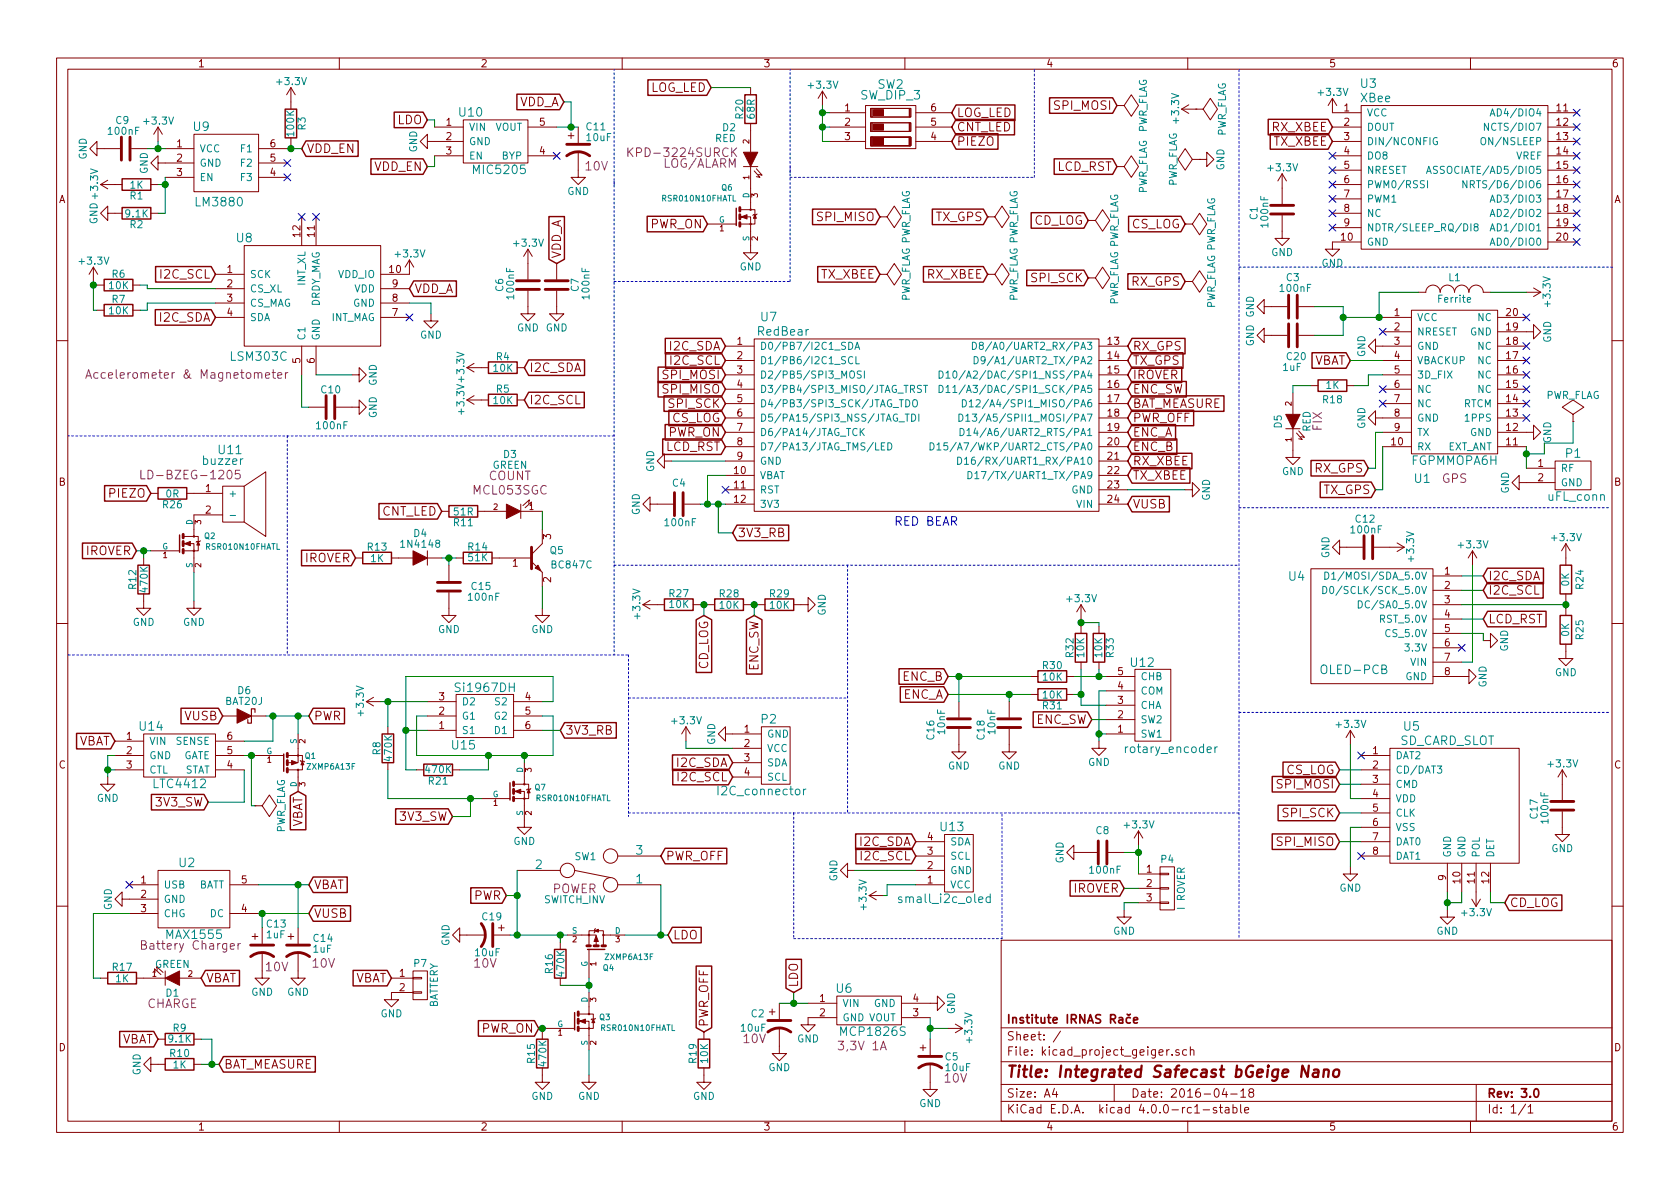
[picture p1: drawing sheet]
<svg xmlns="http://www.w3.org/2000/svg" width="297mm" height="210mm" viewBox="0 0 297 210" stroke-linecap="round" stroke-linejoin="round" font-family="sans-serif">
<defs><g id="words">
<text font-size="2.8" fill="#840000" x="178" y="190.5">Title: Integrated Safecast bGeige Nano</text>
<g font-size="2.1" fill="#840000">
<text x="114.8" y="16.3">LOG_LED</text>
<text x="70.2" y="22">LDO</text>
<text x="91.6" y="18.8">VDD_A</text>
<text x="169.2" y="23.2">CNT_LED</text>
<text x="169.2" y="20.7">LOG_LED</text>
<text x="186.5" y="19.4">SPI_MOSI</text>
<text x="224.8" y="23.2">RX_XBEE</text>
<text x="54.3" y="27">VDD_EN</text>
<text x="169.2" y="25.8">PIEZO</text>
<text x="225" y="25.8">TX_XBEE</text>
<text x="66" y="30.2">VDD_EN</text>
<text x="186.8" y="30.2">LCD_RST</text>
<text x="114.9" y="40.4">PWR_ON</text>
<text x="144.6" y="39.1">SPI_MISO</text>
<text x="165.3" y="39.1">TX_GPS</text>
<text x="182.7" y="39.7">CD_LOG</text>
<text x="199.9" y="40.4">CS_LOG</text>
<text x="99.2" y="45.7" transform="rotate(-90 99.2 45.7)">VDD_A</text>
<text x="28.4" y="49.3">I2C_SCL</text>
<text x="73.3" y="51.8">VDD_A</text>
<text x="145" y="49.3">TX_XBEE</text>
<text x="163.8" y="49.3">RX_XBEE</text>
<text x="182.4" y="49.9">SPI_SCK</text>
<text x="200" y="50.5">RX_GPS</text>
<text x="28.2" y="56.9">I2C_SDA</text>
<text x="93.6" y="65.8">I2C_SDA</text>
<text x="118.4" y="62">I2C_SDA</text>
<text x="118.6" y="64.5">I2C_SCL</text>
<text x="200.3" y="62">RX_GPS</text>
<text x="200.3" y="64.5">TX_GPS</text>
<text x="232.1" y="64.5">VBAT</text>
<text x="93.6" y="71.5">I2C_SCL</text>
<text x="117.3" y="67.1">SPI_MOSI</text>
<text x="117.3" y="69.6">SPI_MISO</text>
<text x="200.3" y="67.1">IROVER</text>
<text x="200.3" y="69.6">ENC_SW</text>
<text x="118" y="77.2">PWR_ON</text>
<text x="118.3" y="72.1">SPI_SCK</text>
<text x="118.6" y="74.7">CS_LOG</text>
<text x="200.3" y="72.1">BAT_MEASURE</text>
<text x="200.3" y="77.2">ENC_A</text>
<text x="200.3" y="74.7">PWR_OFF</text>
<text x="117.6" y="79.8">LCD_RST</text>
<text x="200.3" y="82.3">RX_XBEE</text>
<text x="200.3" y="79.8">ENC_B</text>
<text x="232.4" y="83.6">RX_GPS</text>
<text x="19.4" y="88">PIEZO</text>
<text x="200.3" y="89.9">VUSB</text>
<text x="200.3" y="84.8">TX_XBEE</text>
<text x="233.9" y="87.4">TX_GPS</text>
<text x="67.4" y="91.2">CNT_LED</text>
<text x="130.5" y="95">3V3_RB</text>
<text x="15.1" y="98.2">IROVER</text>
<text x="53.8" y="99.4">IROVER</text>
<text x="263.2" y="102.6">I2C_SDA</text>
<text x="263.2" y="105.2">I2C_SCL</text>
<text x="263.2" y="110.2">LCD_RST</text>
<text x="125.2" y="118.6" transform="rotate(-90 125.2 118.6)">CD_LOG</text>
<text x="134.1" y="118.8" transform="rotate(-90 134.1 118.8)">ENC_SW</text>
<text x="159.5" y="123.6">ENC_A</text>
<text x="159.5" y="120.4">ENC_B</text>
<text x="13.6" y="131.8">VBAT</text>
<text x="32.6" y="127.4">VUSB</text>
<text x="55.5" y="127.4">PWR</text>
<text x="100" y="129.9">3V3_RB</text>
<text x="183.1" y="128">ENC_SW</text>
<text x="119.7" y="135.6">I2C_SDA</text>
<text x="227.2" y="136.9">CS_LOG</text>
<text x="27.5" y="142.6">3V3_SW</text>
<text x="119.9" y="138.2">I2C_SCL</text>
<text x="225.9" y="139.4">SPI_MOSI</text>
<text x="53.5" y="146.6" transform="rotate(-90 53.5 146.6)">VBAT</text>
<text x="70.7" y="145.2">3V3_SW</text>
<text x="152" y="149.6">I2C_SDA</text>
<text x="225.9" y="149.6">SPI_MISO</text>
<text x="226.8" y="144.5">SPI_SCK</text>
<text x="117.8" y="152.1">PWR_OFF</text>
<text x="152.3" y="152.1">I2C_SCL</text>
<text x="55.5" y="157.2">VBAT</text>
<text x="83.7" y="159.1">PWR</text>
<text x="189.7" y="157.9">IROVER</text>
<text x="267" y="160.4">CD_LOG</text>
<text x="55.5" y="162.3">VUSB</text>
<text x="119" y="166.1">LDO</text>
<text x="36.5" y="173.7">VBAT</text>
<text x="62.5" y="173.7">VBAT</text>
<text x="141.1" y="174.6" transform="rotate(-90 141.1 174.6)">LDO</text>
<text x="21.3" y="184.5">VBAT</text>
<text x="85" y="182.6">PWR_ON</text>
<text x="125.2" y="181.6" transform="rotate(-90 125.2 181.6)">PWR_OFF</text>
<text x="178" y="184">Sheet: /</text>
<text x="178" y="181">Institute IRNAS Rae</text>
<text x="39.6" y="189">BAT_MEASURE</text>
<text x="178" y="186.7">File: kicad_project_geiger.sch</text>
<text x="178" y="196.9">KiCad E.D.A. kicad 4.0.0-rc1-stable</text>
<text x="178" y="194.1">Size: A4</text>
<text x="200" y="194.1">Date: 2016-04-18</text>
<text x="263" y="194.1">Rev: 3.0</text>
<text x="263" y="196.9">Id: 1/1</text>
</g>
<g font-size="2.1" fill="#008484">
<text x="152.2" y="17.6">SW_DIP_3</text>
<text x="155.2" y="15.7">SW2</text>
<text x="240.6" y="15.5">U3</text>
<text x="34.2" y="23.2">U9</text>
<text x="81.3" y="20.6">U10</text>
<text x="240.6" y="18.1">XBee</text>
<text x="84" y="30.8">MIC5205</text>
<text x="34.8" y="36.5">LM3880</text>
<text x="41.8" y="42.8">U8</text>
<text x="134.1" y="59.4">RedBear</text>
<text x="134.5" y="56.8">U7</text>
<text x="40.9" y="63.8">LSM303C</text>
<text x="36" y="82.2">buzzer</text>
<text x="38.7" y="80.3">U11</text>
<text x="249.6" y="82.2">FGPMMOPA6H</text>
<text x="276.8" y="80.9">P1</text>
<text x="250.1" y="85.4">U1</text>
<text x="273.7" y="88.6">uFL_conn</text>
<text x="227.9" y="102.7">U4</text>
<text x="200" y="117.9">U12</text>
<text x="233.9" y="119.2">OLED-PCB</text>
<text x="80.8" y="122.4">Si1967DH</text>
<text x="24.7" y="129.2">U14</text>
<text x="134.6" y="127.9">P2</text>
<text x="247.4" y="131.7">SD_CARD_SLOT</text>
<text x="248.2" y="129.2">U5</text>
<text x="80" y="132.5">U15</text>
<text x="199.3" y="133.2">rotary_encoder</text>
<text x="27.3" y="139.4">LTC4412</text>
<text x="127.3" y="140.6">I2C_connector</text>
<text x="166.3" y="147">U13</text>
<text x="31.7" y="153.3">U2</text>
<text x="94.7" y="153.7">2</text>
<text x="112.4" y="151.1">3</text>
<text x="112.4" y="156.2">1</text>
<text x="159.5" y="159.7">small_i2c_oled</text>
<text x="29.6" y="166">MAX1555</text>
<text x="147.9" y="175.6">U6</text>
<text x="148.9" y="183.2">MCP1826S</text>
</g>
<g font-size="2.1" fill="#840084">
<text x="111.6" y="27.8">KPD-3224SURCK</text>
<text x="117.4" y="29.7">LOG/ALARM</text>
<text x="103.5" y="30.1">10V</text>
<text x="17" y="67">Accelerometer &amp; Magnetometer</text>
<text x="233.7" y="76.2" transform="rotate(-90 233.7 76.2)">FIX</text>
<text x="26.2" y="84.8">LD-BZEG-1205</text>
<text x="83.8" y="87.4">MCL053SGC</text>
<text x="86.4" y="84.9">COUNT</text>
<text x="254.9" y="85.4">GPS</text>
<text x="97.6" y="157.9">POWER</text>
<text x="25.6" y="167.9">Battery Charger</text>
<text x="47" y="171.7">10V</text>
<text x="55.3" y="171.1">10V</text>
<text x="83.8" y="171.1">10V</text>
<text x="25.9" y="178.3">CHARGE</text>
<text x="131.5" y="184.4">10V</text>
<text x="148.6" y="185.7">3,3V 1A</text>
<text x="167" y="191.4">10V</text>
</g>
<text font-size="2.1" fill="#0000c2" x="158.1" y="93">RED BEAR</text>
<g font-size="1.8" fill="#840000">
<text x="35" y="11.9">1</text>
<text x="85" y="11.9">2</text>
<text x="135" y="11.9">3</text>
<text x="185" y="11.9">4</text>
<text x="235" y="11.9">5</text>
<text x="285" y="11.9">6</text>
<text x="78.9" y="22.2">1</text>
<text x="95.4" y="22.2">5</text>
<text x="149.4" y="19.7">1</text>
<text x="149.4" y="22.2">2</text>
<text x="164.6" y="22.2">5</text>
<text x="164.6" y="19.7">6</text>
<text x="237.6" y="19.7">1</text>
<text x="237.6" y="22.2">2</text>
<text x="275.3" y="19.7">11</text>
<text x="275.3" y="22.2">12</text>
<text x="31.3" y="26">1</text>
<text x="31.3" y="28.6">2</text>
<text x="47.8" y="28.6">5</text>
<text x="47.8" y="26">6</text>
<text x="78.9" y="24.8">2</text>
<text x="78.9" y="27.3">3</text>
<text x="95.4" y="27.3">4</text>
<text x="149.4" y="24.8">3</text>
<text x="164.6" y="24.8">4</text>
<text x="237.6" y="24.8">3</text>
<text x="237.6" y="27.3">4</text>
<text x="237.6" y="29.8">5</text>
<text x="275.3" y="24.8">13</text>
<text x="275.3" y="27.3">14</text>
<text x="275.3" y="29.8">15</text>
<text x="10.4" y="35.9">A</text>
<text x="31.3" y="31.1">3</text>
<text x="47.8" y="31.1">4</text>
<text x="237.6" y="32.4">6</text>
<text x="237.6" y="34.9">7</text>
<text x="275.3" y="32.4">16</text>
<text x="275.3" y="34.9">17</text>
<text x="285.4" y="35.9">A</text>
<text x="53.1" y="41.9" transform="rotate(-90 53.1 41.9)">12</text>
<text x="55.6" y="41.9" transform="rotate(-90 55.6 41.9)">11</text>
<text x="237.6" y="37.5">8</text>
<text x="237.6" y="40">9</text>
<text x="275.3" y="37.5">18</text>
<text x="275.3" y="40">19</text>
<text x="237.2" y="42.5">10</text>
<text x="275.3" y="42.5">20</text>
<text x="40.2" y="48.3">1</text>
<text x="40.2" y="50.8">2</text>
<text x="40.2" y="53.3">3</text>
<text x="68.9" y="48.3">10</text>
<text x="69.4" y="53.3">8</text>
<text x="69.4" y="50.8">9</text>
<text x="40.2" y="55.9">4</text>
<text x="69.4" y="55.9">7</text>
<text x="246.5" y="55.9">1</text>
<text x="246.5" y="58.4">2</text>
<text x="266.4" y="55.9">20</text>
<text x="266.4" y="58.4">19</text>
<text x="53.1" y="64.2" transform="rotate(-90 53.1 64.2)">5</text>
<text x="55.6" y="64.2" transform="rotate(-90 55.6 64.2)">6</text>
<text x="130.3" y="61">1</text>
<text x="130.3" y="63.5">2</text>
<text x="195.9" y="61">13</text>
<text x="195.9" y="63.5">14</text>
<text x="246.5" y="61">3</text>
<text x="246.5" y="63.5">4</text>
<text x="266.4" y="63.5">17</text>
<text x="266.4" y="61">18</text>
<text x="130.3" y="66">3</text>
<text x="130.3" y="68.6">4</text>
<text x="130.3" y="71.1">5</text>
<text x="195.9" y="66">15</text>
<text x="195.9" y="68.6">16</text>
<text x="195.9" y="71.1">17</text>
<text x="246.5" y="66">5</text>
<text x="246.5" y="68.6">6</text>
<text x="246.5" y="71.1">7</text>
<text x="266.4" y="71.1">14</text>
<text x="266.4" y="68.6">15</text>
<text x="266.4" y="66">16</text>
<text x="130.3" y="73.7">6</text>
<text x="130.3" y="76.2">7</text>
<text x="195.9" y="73.7">18</text>
<text x="195.9" y="76.2">19</text>
<text x="246.5" y="73.7">8</text>
<text x="246.5" y="76.2">9</text>
<text x="266.4" y="76.2">12</text>
<text x="266.4" y="73.7">13</text>
<text x="129.8" y="83.8">10</text>
<text x="130.3" y="78.7">8</text>
<text x="130.3" y="81.3">9</text>
<text x="195.9" y="78.7">20</text>
<text x="195.9" y="81.3">21</text>
<text x="195.9" y="83.8">22</text>
<text x="246" y="78.7">10</text>
<text x="266.4" y="78.7">11</text>
<text x="271.9" y="82.5">1</text>
<text x="10.4" y="85.9">B</text>
<text x="36.3" y="87">1</text>
<text x="129.8" y="86.4">11</text>
<text x="129.8" y="88.9">12</text>
<text x="195.9" y="86.4">23</text>
<text x="195.9" y="88.9">24</text>
<text x="271.9" y="85.1">2</text>
<text x="285.4" y="85.9">B</text>
<text x="36.3" y="90.8">2</text>
<text x="97.4" y="95.3" transform="rotate(-90 97.4 95.3)">3</text>
<text x="90.6" y="100.2">1</text>
<text x="255.4" y="101.6">1</text>
<text x="97.4" y="103" transform="rotate(-90 97.4 103)">2</text>
<text x="255.4" y="104.1">2</text>
<text x="255.4" y="106.7">3</text>
<text x="255.4" y="109.2">4</text>
<text x="255.4" y="111.8">5</text>
<text x="197.6" y="119.4">5</text>
<text x="255.4" y="114.3">6</text>
<text x="255.4" y="116.8">7</text>
<text x="255.4" y="119.4">8</text>
<text x="77.6" y="123.8">3</text>
<text x="92.9" y="123.8">4</text>
<text x="197.6" y="124.5">3</text>
<text x="197.6" y="121.9">4</text>
<text x="22.4" y="130.8">1</text>
<text x="40.2" y="130.8">6</text>
<text x="77.6" y="128.9">1</text>
<text x="77.6" y="126.4">2</text>
<text x="92.9" y="126.4">5</text>
<text x="92.9" y="128.9">6</text>
<text x="131.6" y="129.5">1</text>
<text x="197.6" y="129.5">1</text>
<text x="197.6" y="127">2</text>
<text x="10.4" y="135.9">C</text>
<text x="22.4" y="133.3">2</text>
<text x="22.4" y="135.9">3</text>
<text x="40.2" y="135.9">4</text>
<text x="40.2" y="133.3">5</text>
<text x="131.6" y="132.1">2</text>
<text x="131.6" y="134.6">3</text>
<text x="131.6" y="137.2">4</text>
<text x="242.7" y="133.3">1</text>
<text x="242.7" y="135.9">2</text>
<text x="285.4" y="135.9">C</text>
<text x="242.7" y="138.4">3</text>
<text x="242.7" y="141">4</text>
<text x="242.7" y="143.5">5</text>
<text x="164" y="148.6">4</text>
<text x="242.7" y="146">6</text>
<text x="242.7" y="148.6">7</text>
<text x="164" y="153.7">2</text>
<text x="164" y="151.1">3</text>
<text x="202.7" y="154.3">1</text>
<text x="242.7" y="151.1">8</text>
<text x="255.7" y="155.7" transform="rotate(-90 255.7 155.7)">9</text>
<text x="24.9" y="156.2">1</text>
<text x="24.9" y="158.7">2</text>
<text x="24.9" y="161.3">3</text>
<text x="42.7" y="161.3">4</text>
<text x="42.7" y="156.2">5</text>
<text x="164" y="156.2">1</text>
<text x="202.7" y="156.8">2</text>
<text x="202.7" y="159.4">3</text>
<text x="258.2" y="156.2" transform="rotate(-90 258.2 156.2)">10</text>
<text x="260.7" y="156.2" transform="rotate(-90 260.7 156.2)">11</text>
<text x="263.3" y="156.2" transform="rotate(-90 263.3 156.2)">12</text>
<text x="70.6" y="172.7">1</text>
<text x="70.6" y="175.3">2</text>
<text x="144.9" y="177.2">1</text>
<text x="144.9" y="179.7">2</text>
<text x="161.4" y="179.7">3</text>
<text x="161.4" y="177.2">4</text>
<text x="10.4" y="185.9">D</text>
<text x="285.4" y="185.9">D</text>
<text x="35" y="199.9">1</text>
<text x="85" y="199.9">2</text>
<text x="135" y="199.9">3</text>
<text x="185" y="199.9">4</text>
<text x="235" y="199.9">5</text>
<text x="285" y="199.9">6</text>
</g>
<g font-size="1.8" fill="#008484">
<text x="49.1" y="15">+3.3V</text>
<text x="143.1" y="15.7">+3.3V</text>
<text x="233.2" y="16.9">+3.3V</text>
<text x="19.3" y="23.8">100nF</text>
<text x="20.5" y="21.9">C9</text>
<text x="25.6" y="22">+3.3V</text>
<text x="52" y="23.9" transform="rotate(-90 52 23.9)">100K</text>
<text x="54" y="23" transform="rotate(-90 54 23)">R3</text>
<text x="82.9" y="23.1">VIN</text>
<text x="87.4" y="23.1">VOUT</text>
<text x="103.7" y="23">C11</text>
<text x="127.8" y="23.2">D2</text>
<text x="131.4" y="20.9" transform="rotate(-90 131.4 20.9)">R20</text>
<text x="133.4" y="20.9" transform="rotate(-90 133.4 20.9)">68R</text>
<text x="208.5" y="21.6" transform="rotate(-90 208.5 21.6)">+3.3V</text>
<text x="241.7" y="20.6">VCC</text>
<text x="241.7" y="23.1">DOUT</text>
<text x="263.2" y="23.1">NCTS/DIO7</text>
<text x="264.5" y="20.6">AD4/DIO4</text>
<text x="15.3" y="28.2" transform="rotate(-90 15.3 28.2)">GND</text>
<text x="35.3" y="26.9">VCC</text>
<text x="35.3" y="29.5">GND</text>
<text x="42.6" y="29.5">F2</text>
<text x="42.6" y="26.9">F1</text>
<text x="73.7" y="27" transform="rotate(-90 73.7 27)">GND</text>
<text x="82.9" y="25.6">GND</text>
<text x="82.9" y="28.2">EN</text>
<text x="88.7" y="28.2">BYP</text>
<text x="103.8" y="24.9">10uF</text>
<text x="126.4" y="25.1">RED</text>
<text x="216.7" y="24.3" transform="rotate(-90 216.7 24.3)">PWR_FLAG</text>
<text x="241.7" y="25.6">DIN/NCONFIG</text>
<text x="241.7" y="28.2">DO8</text>
<text x="262.5" y="25.6">ON/NSLEEP</text>
<text x="267.9" y="28.2">VREF</text>
<text x="23" y="35.2">R1</text>
<text x="23" y="33.3">1K</text>
<text x="26.1" y="30.8" transform="rotate(-90 26.1 30.8)">GND</text>
<text x="35.3" y="32">EN</text>
<text x="42.6" y="32">F3</text>
<text x="100.3" y="34.5">GND</text>
<text x="202.8" y="34.4" transform="rotate(-90 202.8 34.4)">PWR_FLAG PWR_FLAG</text>
<text x="208.1" y="33.1" transform="rotate(-90 208.1 33.1)">PWR_FLAG</text>
<text x="216.5" y="30.1" transform="rotate(-90 216.5 30.1)">GND</text>
<text x="224.4" y="30.3">+3.3V</text>
<text x="241.7" y="30.7">NRESET</text>
<text x="241.7" y="33.3">PWM0/RSSI</text>
<text x="241.7" y="35.8">PWM1</text>
<text x="253.7" y="30.7">ASSOCIATE/AD5/DIO5</text>
<text x="260.5" y="33.3">NRTS/D6/DIO6</text>
<text x="264.5" y="35.8">AD3/DIO3</text>
<text x="17.2" y="39.7" transform="rotate(-90 17.2 39.7)">GND +3.3V</text>
<text x="22.3" y="38.4">9.1K</text>
<text x="23" y="40.3">R2</text>
<text x="222.3" y="38.8" transform="rotate(-90 222.3 38.8)">C1</text>
<text x="224.2" y="40" transform="rotate(-90 224.2 40)">100nF</text>
<text x="241.7" y="38.3">NC</text>
<text x="241.7" y="40.9">NDTR/SLEEP_RQ/DI8</text>
<text x="264.5" y="38.3">AD2/DIO2</text>
<text x="264.5" y="40.9">AD1/DIO1</text>
<text x="14.2" y="46.8">+3.3V</text>
<text x="70.1" y="45.5">+3.3V</text>
<text x="91" y="43.6">+3.3V</text>
<text x="130.8" y="47.8">GND</text>
<text x="224.7" y="45.3">GND</text>
<text x="233.6" y="47.2">GND</text>
<text x="241.7" y="43.4">GND</text>
<text x="264.5" y="43.4">AD0/DIO0</text>
<text x="19.3" y="51.1">10K</text>
<text x="19.8" y="49.1">R6</text>
<text x="19.8" y="53.5">R7</text>
<text x="44.2" y="49.1">SCK</text>
<text x="44.2" y="51.7">CS_XL</text>
<text x="54" y="50.5" transform="rotate(-90 54 50.5)">INT_XL</text>
<text x="59.7" y="49.1">VDD_IO</text>
<text x="62.6" y="51.7">VDD</text>
<text x="89" y="51.5" transform="rotate(-90 89 51.5)">C6</text>
<text x="90.9" y="52.7" transform="rotate(-90 90.9 52.7)">100nF</text>
<text x="102.3" y="51.5" transform="rotate(-90 102.3 51.5)">C7</text>
<text x="104.2" y="52.7" transform="rotate(-90 104.2 52.7)">100nF</text>
<text x="160.9" y="53.5" transform="rotate(-90 160.9 53.5)">PWR_FLAG PWR_FLAG</text>
<text x="179.9" y="53.5" transform="rotate(-90 179.9 53.5)">PWR_FLAG PWR_FLAG</text>
<text x="226.5" y="51.6">100nF</text>
<text x="227.5" y="49.7">C3</text>
<text x="254.4" y="53.5">Ferrite</text>
<text x="256.2" y="49.7">L1</text>
<text x="19.3" y="55.6">10K</text>
<text x="44.2" y="54.2">CS_MAG</text>
<text x="44.2" y="56.8">SDA</text>
<text x="56.5" y="54.6" transform="rotate(-90 56.5 54.6)">DRDY_MAG</text>
<text x="58.3" y="56.8">INT_MAG</text>
<text x="62.4" y="54.2">GND</text>
<text x="74.2" y="59.9">GND</text>
<text x="91.4" y="58.6">GND GND</text>
<text x="197.7" y="54.1" transform="rotate(-90 197.7 54.1)">PWR_FLAG PWR_FLAG</text>
<text x="214.8" y="54.7" transform="rotate(-90 214.8 54.7)">PWR_FLAG PWR_FLAG</text>
<text x="250.6" y="56.8">VCC</text>
<text x="250.6" y="59.3">NRESET</text>
<text x="259.8" y="59.3">GND</text>
<text x="261.2" y="56.8">NC</text>
<text x="274.1" y="54" transform="rotate(-90 274.1 54)">+3.3V</text>
<text x="54" y="60.2" transform="rotate(-90 54 60.2)">C1</text>
<text x="56.5" y="60.2" transform="rotate(-90 56.5 60.2)">GND</text>
<text x="87.3" y="65.7">10K</text>
<text x="87.8" y="63.7">R4</text>
<text x="134.4" y="61.8">D0/PB7/I2C1_SDA</text>
<text x="134.4" y="64.4">D1/PB6/I2C1_SCL</text>
<text x="174.5" y="61.8">D8/A0/UART2_RX/PA3</text>
<text x="174.7" y="64.4">D9/A1/UART2_TX/PA2</text>
<text x="221.7" y="61.3" transform="rotate(-90 221.7 61.3)">GND GND</text>
<text x="226.8" y="65.6">1uF</text>
<text x="227.6" y="63.7">C20</text>
<text x="241.4" y="63.2" transform="rotate(-90 241.4 63.2)">GND</text>
<text x="250.6" y="61.8">GND</text>
<text x="250.6" y="64.4">VBACKUP</text>
<text x="261.2" y="64.4">NC</text>
<text x="261.2" y="61.8">NC</text>
<text x="274.2" y="60.6" transform="rotate(-90 274.2 60.6)">GND</text>
<text x="56.8" y="69.5">C10</text>
<text x="66.6" y="68.2" transform="rotate(-90 66.6 68.2)">GND</text>
<text x="87.3" y="71.4">10K</text>
<text x="87.8" y="69.4">R5</text>
<text x="134.4" y="66.9">D2/PB5/SPI3_MOSI</text>
<text x="134.4" y="69.5">D3/PB4/SPI3_MISO/JTAG_TRST</text>
<text x="170" y="69.5">D11/A3/DAC/SPI1_SCK/PA5</text>
<text x="170.1" y="66.9">D10/A2/DAC/SPI1_NSS/PA4</text>
<text x="234" y="71.3">R18</text>
<text x="234.5" y="68.8">1K</text>
<text x="250.6" y="66.9">3D_FIX</text>
<text x="250.6" y="69.5">NC</text>
<text x="261.2" y="69.5">NC</text>
<text x="261.2" y="66.9">NC</text>
<text x="273.2" y="70.5">PWR_FLAG</text>
<text x="56.1" y="75.9">100nF</text>
<text x="66.6" y="74" transform="rotate(-90 66.6 74)">GND</text>
<text x="82.1" y="73.1" transform="rotate(-90 82.1 73.1)">+3.3V +3.3V</text>
<text x="134.4" y="72">D4/PB3/SPI3_SCK/JTAG_TDO</text>
<text x="134.4" y="74.5">D5/PA15/SPI3_NSS/JTAG_TDI</text>
<text x="134.4" y="77.1">D6/PA14/JTAG_TCK</text>
<text x="172.5" y="77.1">D14/A6/UART2_RTS/PA1</text>
<text x="173.1" y="74.5">D13/A5/SPII1_MOSI/PA7</text>
<text x="173.5" y="72">D12/A4/SPI1_MISO/PA6</text>
<text x="226.6" y="75.7" transform="rotate(-90 226.6 75.7)">D5</text>
<text x="231.7" y="76.4" transform="rotate(-90 231.7 76.4)">RED</text>
<text x="241.4" y="75.9" transform="rotate(-90 241.4 75.9)">GND</text>
<text x="250.6" y="72">NC</text>
<text x="250.6" y="74.5">GND</text>
<text x="250.6" y="77.1">TX</text>
<text x="258.7" y="72">RTCM</text>
<text x="259.3" y="74.5">1PPS</text>
<text x="259.8" y="77.1">GND</text>
<text x="89.1" y="81">D3</text>
<text x="115.6" y="83.5" transform="rotate(-90 115.6 83.5)">GND</text>
<text x="134.4" y="79.6">D7/PA13/JTAG_TMS/LED</text>
<text x="134.4" y="82.2">GND</text>
<text x="167.8" y="79.6">D15/A7/WKP/UART2_CTS/PA0</text>
<text x="172.4" y="82.2">D16/RX/UART1_RX/PA10</text>
<text x="226.6" y="84">GND</text>
<text x="250.6" y="79.6">RX</text>
<text x="255.7" y="79.6">EXT_ANT</text>
<text x="274.2" y="78.4" transform="rotate(-90 274.2 78.4)">GND</text>
<text x="276" y="83.4">RF</text>
<text x="28.9" y="89.9">R26</text>
<text x="29.4" y="88">0R</text>
<text x="40.4" y="87.9">+</text>
<text x="118.9" y="86">C4</text>
<text x="134.4" y="84.7">VBAT</text>
<text x="134.4" y="87.2">RST</text>
<text x="134.4" y="89.8">3V3</text>
<text x="173.7" y="84.7">D17/TX/UART1_TX/PA9</text>
<text x="189.4" y="87.2">GND</text>
<text x="190.3" y="89.8">VIN</text>
<text x="213.9" y="88.6" transform="rotate(-90 213.9 88.6)">GND</text>
<text x="266.8" y="87.3" transform="rotate(-90 266.8 87.3)">GND</text>
<text x="276" y="86">GND</text>
<text x="73.2" y="94.9">D4</text>
<text x="80.3" y="93">R11</text>
<text x="80.3" y="91.1">51R</text>
<text x="113.1" y="91.1" transform="rotate(-90 113.1 91.1)">GND</text>
<text x="117.7" y="93">100nF</text>
<text x="239" y="94.3">100nF</text>
<text x="239.7" y="92.4">C12</text>
<text x="274.5" y="95.7">+3.3V</text>
<text x="65" y="97.4">R13</text>
<text x="65.6" y="99.4">1K</text>
<text x="71.2" y="96.8">1N4148</text>
<text x="82.8" y="97.3">R14</text>
<text x="82.8" y="99.2">51K</text>
<text x="97.3" y="98">Q5</text>
<text x="97.7" y="100.5">BC847C</text>
<text x="235" y="98.7" transform="rotate(-90 235 98.7)">GND</text>
<text x="250" y="99.1" transform="rotate(-90 250 99.1)">+3.3V</text>
<text x="258" y="96.9">+3.3V</text>
<text x="24.1" y="104.1" transform="rotate(-90 24.1 104.1)">R12</text>
<text x="26.1" y="104.6" transform="rotate(-90 26.1 104.6)">470K</text>
<text x="83" y="106.2">100nF</text>
<text x="83.4" y="104.3">C15</text>
<text x="118.4" y="105.6">R27</text>
<text x="118.4" y="107.5">10K</text>
<text x="127.3" y="105.6">R28</text>
<text x="127.3" y="107.6">10K</text>
<text x="136.2" y="105.6">R29</text>
<text x="136.2" y="107.6">10K</text>
<text x="188.8" y="106.5">+3.3V</text>
<text x="235.9" y="105">D0/SCLK/SCK_5.0V</text>
<text x="236.2" y="102.5">D1/MOSI/SDA_5.0V</text>
<text x="241.2" y="107.6">DC/SA0_5.0V</text>
<text x="277.4" y="103.6" transform="rotate(-90 277.4 103.6)">0K</text>
<text x="280" y="104.1" transform="rotate(-90 280 104.1)">R24</text>
<text x="23.4" y="110.7">GND</text>
<text x="32.3" y="110.7">GND</text>
<text x="77.4" y="111.9">GND</text>
<text x="93.9" y="111.9">GND</text>
<text x="113.2" y="109.2" transform="rotate(-90 113.2 109.2)">+3.3V</text>
<text x="146" y="108.9" transform="rotate(-90 146 108.9)">GND</text>
<text x="244.2" y="110.1">RST_5.0V</text>
<text x="245.3" y="112.6">CS_5.0V</text>
<text x="277.4" y="112.5" transform="rotate(-90 277.4 112.5)">0K</text>
<text x="280" y="113" transform="rotate(-90 280 113)">R25</text>
<text x="184.4" y="118.3">R30</text>
<text x="189.8" y="116.2" transform="rotate(-90 189.8 116.2)">R32</text>
<text x="191.7" y="116.2" transform="rotate(-90 191.7 116.2)">10K</text>
<text x="194.9" y="116.2" transform="rotate(-90 194.9 116.2)">10K</text>
<text x="196.9" y="116.2" transform="rotate(-90 196.9 116.2)">R33</text>
<text x="248.7" y="115.2">3.3V</text>
<text x="249.4" y="117.7">VIN</text>
<text x="266.6" y="115.2" transform="rotate(-90 266.6 115.2)">GND</text>
<text x="274.9" y="119.6">GND</text>
<text x="39.9" y="124.6">BAT20J</text>
<text x="42.1" y="122.7">D6</text>
<text x="81.7" y="124.7">D2</text>
<text x="87.6" y="124.7">S2</text>
<text x="184.4" y="120.3">10K</text>
<text x="184.4" y="125.4">R31</text>
<text x="184.4" y="123.5">10K</text>
<text x="201.7" y="125.3">CHA</text>
<text x="201.7" y="122.8">COM</text>
<text x="201.7" y="120.3">CHB</text>
<text x="248.4" y="120.3">GND</text>
<text x="262.8" y="121.6" transform="rotate(-90 262.8 121.6)">GND</text>
<text x="26.4" y="131.7">VIN</text>
<text x="31.1" y="131.7">SENSE</text>
<text x="64.3" y="126.4" transform="rotate(-90 64.3 126.4)">+3.3V</text>
<text x="81.7" y="129.8">S1</text>
<text x="81.7" y="127.2">G1</text>
<text x="87.4" y="127.2">G2</text>
<text x="87.5" y="129.8">D1</text>
<text x="118.9" y="128.1">+3.3V</text>
<text x="126.4" y="131.7" transform="rotate(-90 126.4 131.7)">GND</text>
<text x="135.6" y="130.4">GND</text>
<text x="165.2" y="130.7" transform="rotate(-90 165.2 130.7)">C16</text>
<text x="167.1" y="129.7" transform="rotate(-90 167.1 129.7)">10nF</text>
<text x="174.1" y="130.7" transform="rotate(-90 174.1 130.7)">C18</text>
<text x="176" y="129.7" transform="rotate(-90 176 129.7)">10nF</text>
<text x="201.7" y="130.4">SW1</text>
<text x="201.7" y="127.9">SW2</text>
<text x="236.4" y="128.7">+3.3V</text>
<text x="26.4" y="134.2">GND</text>
<text x="26.4" y="136.8">CTL</text>
<text x="32.2" y="134.2">GATE</text>
<text x="32.5" y="136.8">STAT</text>
<text x="67.3" y="133.4" transform="rotate(-90 67.3 133.4)">R8</text>
<text x="69.3" y="134.4" transform="rotate(-90 69.3 134.4)">470K</text>
<text x="75.4" y="136.7">470K</text>
<text x="135.6" y="133">VCC</text>
<text x="135.6" y="135.5">SDA</text>
<text x="167.6" y="136.1">GND</text>
<text x="176.5" y="136.1">GND</text>
<text x="192.4" y="135.4">GND</text>
<text x="246.8" y="134.2">DAT2</text>
<text x="246.8" y="136.8">CD/DAT3</text>
<text x="273.9" y="135.7">+3.3V</text>
<text x="17.1" y="141.8">GND</text>
<text x="75.8" y="138.7">R21</text>
<text x="135.6" y="138">SCL</text>
<text x="246.8" y="139.3">CMD</text>
<text x="246.8" y="141.9">VDD</text>
<text x="50.4" y="147.4" transform="rotate(-90 50.4 147.4)">PWR_FLAG</text>
<text x="90.8" y="149.4">GND</text>
<text x="168" y="149.5">SDA</text>
<text x="193.8" y="147.5">C8</text>
<text x="199" y="146.5">+3.3V</text>
<text x="246.8" y="144.4">CLK</text>
<text x="246.8" y="146.9">VSS</text>
<text x="246.8" y="149.5">DAT0</text>
<text x="271.9" y="144.7" transform="rotate(-90 271.9 144.7)">C17</text>
<text x="273.8" y="145.4" transform="rotate(-90 273.8 145.4)">100nF</text>
<text x="101.6" y="152.1">SW1</text>
<text x="148" y="155.9" transform="rotate(-90 148 155.9)">GND</text>
<text x="168" y="154.6">GND</text>
<text x="168" y="152">SCL</text>
<text x="188" y="152.7" transform="rotate(-90 188 152.7)">GND</text>
<text x="192.8" y="154.5">100nF</text>
<text x="205.3" y="152.6">P4</text>
<text x="246.8" y="152">DAT1</text>
<text x="256.5" y="151.6" transform="rotate(-90 256.5 151.6)">GND</text>
<text x="259.1" y="151.6" transform="rotate(-90 259.1 151.6)">GND</text>
<text x="261.6" y="151.6" transform="rotate(-90 261.6 151.6)">POL</text>
<text x="264.2" y="151.6" transform="rotate(-90 264.2 151.6)">DET</text>
<text x="274.3" y="150.7">GND</text>
<text x="19.8" y="161" transform="rotate(-90 19.8 161)">GND</text>
<text x="29" y="157.1">USB</text>
<text x="29" y="159.6">GND</text>
<text x="34.9" y="157.1">BATT</text>
<text x="96.2" y="159.7">SWITCH_INV</text>
<text x="153.2" y="160.7" transform="rotate(-90 153.2 160.7)">+3.3V</text>
<text x="168" y="157.1">VCC</text>
<text x="209.5" y="160.7" transform="rotate(-90 209.5 160.7)">I ROVER</text>
<text x="236.8" y="157.7">GND</text>
<text x="258.6" y="162">+3.3V</text>
<text x="29" y="162.2">CHG</text>
<text x="37.1" y="162.2">DC</text>
<text x="47.1" y="165.9">1uF</text>
<text x="47.2" y="164">C13</text>
<text x="55.5" y="166.5">C14</text>
<text x="79.5" y="167.3" transform="rotate(-90 79.5 167.3)">GND</text>
<text x="85.3" y="162.7">C19</text>
<text x="196.8" y="165.3">GND</text>
<text x="253.9" y="165.3">GND</text>
<text x="20" y="171.6">R17</text>
<text x="20.5" y="173.7">1K</text>
<text x="27.3" y="171.1">GREEN</text>
<text x="55.4" y="168.4">1uF</text>
<text x="73.2" y="171">P7</text>
<text x="84.1" y="169.1">10uF</text>
<text x="97.7" y="172.1" transform="rotate(-90 97.7 172.1)">R16</text>
<text x="99.8" y="172.5" transform="rotate(-90 99.8 172.5)">470K</text>
<text x="29.4" y="176.2">D1</text>
<text x="44.4" y="176.1">GND</text>
<text x="50.7" y="176.1">GND</text>
<text x="67.3" y="179.9">GND</text>
<text x="77.4" y="178.4" transform="rotate(-90 77.4 178.4)">BATTERY</text>
<text x="132.8" y="179.9">C2</text>
<text x="149" y="178">VIN</text>
<text x="154.4" y="178">GND</text>
<text x="168.8" y="179.4" transform="rotate(-90 168.8 179.4)">GND</text>
<text x="29.9" y="184.3">9.1K</text>
<text x="30.6" y="182.4">R9</text>
<text x="131.1" y="182.4">10uF</text>
<text x="140.9" y="184.3">GND</text>
<text x="149" y="180.6">GND VOUT</text>
<text x="171.9" y="184.2" transform="rotate(-90 171.9 184.2)">+3.3V</text>
<text x="24.8" y="190.2" transform="rotate(-90 24.8 190.2)">GND</text>
<text x="30.1" y="186.9">R10</text>
<text x="30.6" y="188.9">1K</text>
<text x="94.6" y="187.9" transform="rotate(-90 94.6 187.9)">R15</text>
<text x="96.6" y="188.4" transform="rotate(-90 96.6 188.4)">470K</text>
<text x="123.1" y="187.9" transform="rotate(-90 123.1 187.9)">R19</text>
<text x="125.2" y="187.9" transform="rotate(-90 125.2 187.9)">10K</text>
<text x="135.8" y="189.4">GND</text>
<text x="167.1" y="187.5">C5</text>
<text x="167.3" y="189.4">10uF</text>
<text x="93.9" y="194.5">GND</text>
<text x="102.2" y="194.5">GND</text>
<text x="122.5" y="194.5">GND</text>
<text x="162.5" y="195.8">GND</text>
</g>
<text font-size="1.8" fill="#840084" x="87" y="82.9">GREEN</text>
<g font-size="1.4" fill="#840000">
<text x="132.5" y="25.4" transform="rotate(-90 132.5 25.4)">2</text>
<text x="132.5" y="31.7" transform="rotate(-90 132.5 31.7)">1</text>
<text x="134" y="34.9" transform="rotate(-90 134 34.9)">3</text>
<text x="127.3" y="40.9">1</text>
<text x="134" y="42.5" transform="rotate(-90 134 42.5)">2</text>
<text x="228.3" y="71.7" transform="rotate(-90 228.3 71.7)">2</text>
<text x="228.3" y="78.1" transform="rotate(-90 228.3 78.1)">1</text>
<text x="35.6" y="92.7" transform="rotate(-90 35.6 92.7)">3</text>
<text x="87.2" y="90.2">2</text>
<text x="93.6" y="90.2">1</text>
<text x="28.8" y="98.7">1</text>
<text x="35.6" y="100.3" transform="rotate(-90 35.6 100.3)">2</text>
<text x="54" y="131.4" transform="rotate(-90 54 131.4)">2</text>
<text x="47.2" y="134.9">1</text>
<text x="94" y="136.5" transform="rotate(-90 94 136.5)">3</text>
<text x="54" y="139.1" transform="rotate(-90 54 139.1)">3</text>
<text x="87.2" y="142.5">1</text>
<text x="94" y="144.1" transform="rotate(-90 94 144.1)">2</text>
<text x="101.2" y="166.6">2</text>
<text x="108.8" y="166.6">3</text>
<text x="26.9" y="172.7">1</text>
<text x="33.3" y="172.7">2</text>
<text x="105.4" y="170.8" transform="rotate(-90 105.4 170.8)">1</text>
<text x="105.4" y="177.2" transform="rotate(-90 105.4 177.2)">3</text>
<text x="98.7" y="183.1">1</text>
<text x="105.4" y="184.8" transform="rotate(-90 105.4 184.8)">2</text>
</g>
<g font-size="1.4" fill="#008484">
<text x="117.3" y="35.6">RSR010N10FHATL</text>
<text x="127.6" y="33.7">Q6</text>
<text x="132.5" y="35" transform="rotate(-90 132.5 35)">D</text>
<text x="127.1" y="39.4">G</text>
<text x="132.5" y="42.6" transform="rotate(-90 132.5 42.6)">S</text>
<text x="34" y="92.8" transform="rotate(-90 34 92.8)">D</text>
<text x="36.1" y="95.3">Q2</text>
<text x="28.7" y="97.1">G</text>
<text x="34" y="100.4" transform="rotate(-90 34 100.4)">S</text>
<text x="36.6" y="97.2">RSR010N10FHATL</text>
<text x="52.5" y="131.5" transform="rotate(-90 52.5 131.5)">S</text>
<text x="47.1" y="133.3">G</text>
<text x="53.9" y="134.2">Q1</text>
<text x="54.4" y="136.1">ZXMP6A13F</text>
<text x="92.5" y="136.6" transform="rotate(-90 92.5 136.6)">D</text>
<text x="52.5" y="139.2" transform="rotate(-90 52.5 139.2)">D</text>
<text x="87.1" y="141">G</text>
<text x="94.6" y="139.7">Q7</text>
<text x="95" y="141.7">RSR010N10FHATL</text>
<text x="92.5" y="144.2" transform="rotate(-90 92.5 144.2)">S</text>
<text x="101.1" y="165.1">S</text>
<text x="108.7" y="165.1">D</text>
<text x="103.9" y="171" transform="rotate(-90 103.9 171)">G</text>
<text x="106.6" y="171.6">Q4</text>
<text x="107.1" y="169.7">ZXMP6A13F</text>
<text x="103.9" y="177.3" transform="rotate(-90 103.9 177.3)">D</text>
<text x="98.5" y="181.6">G</text>
<text x="103.9" y="184.9" transform="rotate(-90 103.9 184.9)">S</text>
<text x="106" y="180.4">Q3</text>
<text x="106.5" y="182.3">RSR010N10FHATL</text>
</g>
</g></defs>
<g fill="none" stroke="#840000" stroke-width=".18">
<path d="M10 10.3h277v189.9h-277zM12 12.2h273v186.1h-273zM51.4 15.5v3.8M51.4 15.5l-.7 1.3M51.4 15.5l.8 1.3M60 10.3v1.9M110 10.3v1.9M132.7 15.5v1.3M145.4 16.1l-.7 1.3M145.4 16.1v2.6M145.4 16.1l.8 1.3M146.7 19.9h6.4"/>
<path d="M153 18.7h8.9v7.6h-8.9zM153.9 19.2h7.1v1.5h-7.1zM160 10.3v1.9M161.9 19.9h6.4M197.5 18.7h.1M197.5 18.7h1.3l1.2-1.9 1.3 1.9-1.3 1.9-1.2-1.9M208.9 19.3l1.3 .8M208.9 19.3h2.6M210 10.3v1.9M210.2 18.5l-1.3 .8M211.5 19.3h.1M211.5 19.3h1.2l1.3-1.9 1.3 1.9-1.3 1.9-1.3-1.9"/>
<path d="M235.6 17.4v2.5h5.1M235.6 17.4l-.8 1.3M235.6 17.4l.7 1.3M240.7 18.7h33v25.4h-33zM260 10.3v1.9M273.7 19.9h5.1M17.1 26.3v-1.3l-1.2 1.3 1.2 1.3v-1.3h4.1M17.8 32.6h3.8M17.8 32.6l1.2 .8M19 37.7v-1.3l-1.2 1.3 1.2 1.3v-1.3h2.6M19 31.9l-1.2 .7M23.2 26.3h2.8"/>
<path d="M26.7 32.6h1.2M26.7 37.7h1.2M27.9 28.8v-1.2l-1.2 1.2 1.2 1.3v-1.3h6.4M27.9 22.5l-.7 1.2M27.9 22.5v2.5M27.9 22.5l.8 1.2M29.2 26.3h5.1M29.2 31.4h5.1M34.3 23.7h11.4v10.2h-11.4zM45.7 26.3h5.1M45.7 28.8h5.1M45.7 31.4h5.1"/>
<path d="M51.4 24.4v1.2M53.3 38.3v5.1M55.9 38.3v5.1M75.6 25v-1.3l-1.3 1.3 1.3 1.3v-1.3h6.3M76.8 22.5h5.1M76.8 27.6h5.1M81.9 21.2h11.4v7.6h-11.4zM93.3 22.5h5.1M93.3 27.6h5.1M100.5 24h1M101 23.5v1M102.2 26.8v4.6h1.3l-1.3 1.2-1.2-1.2h1.2"/>
<path d="M102.2 22.5v2.8M125.1 39.6h5.1M130.9 39.6h1.8v5.1h1.3l-1.3 1.3-1.3-1.3h1.3M131.4 29.5h2.6M132.7 29.5v7.6h-1.8M132.7 37.1h.8v2.5h-.8v-1.3h-1.8M132.7 21.8v5.1M133.3 30.2l1.1 1.2-.7-.2M133.7 29.8l1 1.2-.6-.1M133.9 37.8l-.8 .3M146.7 22.5h6.4M146.7 25h6.4"/>
<path d="M153.9 21.7h7.1v1.5h-7.1zM153.9 24.3h7.1v1.5h-7.1zM155.6 38.3h.1M155.6 38.3h1.2l1.3-1.9 1.3 1.9-1.3 2-1.3-2M161.9 22.5h6.4M161.9 25h6.4M174.6 38.3h.1M174.6 38.3h1.3l1.3-1.9 1.2 1.9-1.2 2-1.3-2M192.4 39h.1M192.4 39h1.3l1.2-1.9 1.3 1.9-1.3 1.9-1.2-1.9M197.5 29.5h.1M197.5 29.5h1.3l1.2-1.9 1.3 1.9-1.3 1.9-1.2-1.9"/>
<path d="M209.5 39.6h.1M209.5 39.6h1.3l1.3-1.9 1.3 1.9-1.3 1.9-1.3-1.9M210.8 28.2l-1.3-1.9-1.2 1.9 1.2 1.9 1.3-1.9h1.3M212.1 28.2h1.3v-1.3l1.2 1.3-1.2 1.3v-1.3M212.1 28.2h.1M226.7 38.1v4.1h1.3l-1.3 1.2-1.3-1.2h1.3M226.7 30.7v5.4M226.7 30.7l-.8 1.3M226.7 30.7l.8 1.3M235.6 22.5h5.1M235.6 25h5.1M235.6 27.6h5.1"/>
<path d="M235.6 30.1h5.1M235.6 32.6h5.1M235.6 35.2h5.1M235.6 37.7h5.1M273.7 22.5h5.1M273.7 25h5.1M273.7 27.6h5.1M273.7 30.1h5.1M273.7 32.6h5.1M273.7 35.2h5.1M273.7 37.7h5.1M16.5 47.2l-.8 1.3"/>
<path d="M16.5 47.2v2.6M16.5 47.2l.8 1.3M17.1 50.4h1.3M17.1 54.9h1.3M23.5 50.4h1.3M23.5 54.9h1.3M38.1 48.5h5.1M38.1 51h5.1M38.1 53.6h5.1M38.1 56.1h5.1M43.2 43.4h24.1v17.8h-24.1zM67.3 51h5.1"/>
<path d="M67.3 53.6h5.1M67.3 56.1h5.1M72.4 46v2.5h-5.1M72.4 46l-.8 1.2M72.4 46l.8 1.2M76.2 55.5v1.3h1.3l-1.3 1.2-1.3-1.2h1.3M93.3 51.4v4.1h1.3l-1.3 1.3-1.2-1.3h1.2M93.3 44.1v5.3M93.3 44.1l-.7 1.2M93.3 44.1l.8 1.2M98.4 51.4v4.1h1.3l-1.3 1.3-1.2-1.3h1.2M98.4 46.6v2.8"/>
<path d="M133.3 59.9h61v30.5h-61zM155.6 48.5h.1M155.6 48.5h1.2l1.3-1.9 1.3 1.9-1.3 1.9-1.3-1.9M174.6 48.5h.1M174.6 48.5h1.3l1.3-1.9 1.2 1.9-1.2 1.9-1.3-1.9M192.4 49.1h.1M192.4 49.1h1.3l1.2-1.9 1.3 1.9-1.3 1.9-1.2-1.9M209.5 49.8h.1M209.5 49.8h1.3l1.3-1.9 1.3 1.9-1.3 1.9-1.3-1.9M223.5 54.2v-1.2l-1.3 1.2 1.3 1.3v-1.3h4.1M223.5 59.3v-1.3l-1.3 1.3 1.3 1.3v-1.3h4.1M229.6 54.2h2.8"/>
<path d="M229.6 59.3h2.8M235.6 40.3h5.1M240.7 42.8h-5.1v1.3h1.3l-1.3 1.2-1.3-1.2h1.3M244.5 56.1h5.1M244.5 58.7h5.1M249.6 54.9h15.2v25.4h-15.2zM250.8 51.7h1.3a1.27 1.27 0 0 1 1.3-1.3 1.27 1.27 0 0 1 1.2 1.3 1.27 1.27 0 0 1 1.3-1.3 1.27 1.27 0 0 1 1.3 1.3 1.27 1.27 0 0 1 1.2-1.3 1.27 1.27 0 0 1 1.3 1.3 1.27 1.27 0 0 1 1.3-1.3 1.27 1.27 0 0 1 1.3 1.3h1.2M264.8 58.7h6.3v-1.3l1.3 1.3-1.3 1.2v-1.2M264.8 56.1h5.1M269.9 51.7h2.5M271.1 50.9l1.3 .8M272.4 51.7l-1.3 .7"/>
<path d="M273.7 40.3h5.1M273.7 42.8h5.1M10 60.2h2M53.3 61.2v5.1M54.6 72h2.8M55.9 61.2v5.1M59.4 72h4.1v-1.3l1.3 1.3-1.3 1.3v-1.3M62.2 66.3h1.3v-1.3l1.3 1.3-1.3 1.3v-1.3M82.5 65h3.9M82.5 70.7h3.9M82.5 65l1.3 .8M82.5 70.7l1.3 .8"/>
<path d="M83.8 64.3l-1.3 .7M83.8 70l-1.3 .7M91.4 65h1.3M91.4 70.7h1.3M128.3 61.2h5M128.3 63.7h5M128.3 66.3h5M128.3 68.8h5M128.3 71.4h5M128.3 73.9h5M128.3 76.4h5M128.3 79h5"/>
<path d="M194.3 61.2h5.1M194.3 63.7h5.1M194.3 66.3h5.1M194.3 68.8h5.1M194.3 71.4h5.1M194.3 73.9h5.1M194.3 76.4h5.1M194.3 79h5.1M227.3 75.8h2.6M228.6 75.8v5.1h1.3l-1.3 1.3-1.3-1.3h1.3M228.6 69.5v3.8M229.2 76.6l1.1 1.1-.7-.1"/>
<path d="M229.6 76.2l1 1.1-.6-.1M231.8 68.2h1.2M238.1 68.2h1.3M243.2 73.9v-1.3l-1.3 1.3 1.3 1.3v-1.3h6.4M243.2 61.2v-1.3l-1.3 1.3 1.3 1.3v-1.3h6.4M244.5 63.7h5.1M244.5 66.3h5.1M244.5 68.8h5.1M244.5 71.4h5.1M244.5 76.4h5.1M244.5 79h5.1M264.8 76.4h6.3v-1.2l1.3 1.2-1.3 1.3v-1.3"/>
<path d="M264.8 61.2h5.1M264.8 63.7h5.1M264.8 66.3h5.1M264.8 68.8h5.1M264.8 71.4h5.1M264.8 73.9h5.1M264.8 79h5.1M278.1 74.5h.1M278.1 73.3l1.9-1.3-1.9-1.3-1.9 1.3 1.9 1.3v1.2M285 60.2h2M25.4 98.7v1.2M26.7 87.2h1.2"/>
<path d="M26.7 97.4h5M32.5 97.4h1.8v3.8M33 87.2h6.4M34.3 94.9h.8v2.5h-.8v-1.3h-1.8M35.4 95.6l-.7 .3M39.4 86h3.8v6.3h-3.8zM39.4 91.1h-5.1v3.8h-1.8M43.2 86l3.8-2.6v11.5l-3.8-2.6M62.9 98.7h1.2M69.2 98.7h3.8M75.6 98.7h2.5M75.6 97.4v2.5"/>
<path d="M78.1 90.4h1.3M79.4 99.9v2.8M80.6 98.7h1.3M84.5 90.4h5M87 98.7h7M92.1 89.1v2.6M92.1 90.4h3.8M93.5 89l.1-.6-1.1 1M93.9 89.4l.1-.6-1.2 1M94 99.3l1.9 1.9v2.6M95.9 93.6v2.5l-1.9 1.9M114.9 89.1v-1.2l-1.2 1.2 1.2 1.3v-1.3h4.1"/>
<path d="M117.5 81.5v-1.2l-1.3 1.2 1.3 1.3v-1.3h1.2M121 89.1h2.8M128.3 81.5h5M128.3 84.1h5M128.3 86.6h5M128.3 89.1h5M194.3 81.5h5.1M194.3 84.1h5.1M194.3 86.6h5.1M194.3 89.1h5.1M209.5 86.6h1.3v-1.3l1.3 1.3-1.3 1.3v-1.3M236.9 96.8v-1.3l-1.3 1.3 1.3 1.2v-1.2h4"/>
<path d="M243 96.8h5.3M247 96l1.3 .8M248.3 96.8l-1.3 .7M260.3 97.4l-.7 1.3M260.3 97.4v2.5M260.3 97.4l.8 1.3M268.6 85.3v-1.2l-1.3 1.2 1.3 1.3v-1.3h6.4M269.9 82.8h5.1M275 81.5h6.3v5.1h-6.3zM276.9 96.1v3.8M276.9 96.1l-.8 1.3M276.9 96.1l.7 1.3"/>
<path d="M10 110.3h2M25.4 105v2.6h1.3l-1.3 1.2-1.3-1.2h1.3M34.3 106.3v1.3h1.3l-1.3 1.2-1.3-1.2h1.3M79.4 104.8v4h1.2l-1.2 1.3-1.3-1.3h1.3M95.9 107.6v1.2h1.3l-1.3 1.3-1.3-1.3h1.3M113.7 106.9h3.8M113.7 106.9l1.2 .8M114.9 106.2l-1.2 .7M122.6 106.9h1.2M125.1 106.9h1.3M131.4 106.9h1.3M134 106.9h1.3"/>
<path d="M140.3 106.9h2.6v-1.2l1.2 1.2-1.2 1.3v-1.3M182.2 119.6h1.3M188.6 119.6h1.3M191.1 106.9v2.6M191.1 110.7v1.3M191.1 117.1v1.3M191.1 106.9l-.7 1.3M191.1 106.9l.8 1.3M194.3 110.7v1.3M194.3 117.1v1.3M195.6 119.6h5.1M200.7 118.4h6.3v12.7h-6.3z"/>
<path d="M231.8 100.6h21.6v20.3h-21.6zM253.4 119.6h6.3v-1.2l1.3 1.2-1.3 1.3v-1.3M253.4 101.8h5M253.4 104.4h5M253.4 106.9h5M253.4 109.5h5M253.4 112h5M253.4 114.5h5M253.4 117.1h5M262.3 113.3h1.2v-1.3l1.3 1.3-1.3 1.2v-1.2M276.9 113.9v2.6h1.2l-1.2 1.2-1.3-1.2h1.3M276.9 105v1.3"/>
<path d="M276.9 107.6v1.2M285 110.3h2M19 137.4v1.3h1.3l-1.3 1.2-1.2-1.2h1.2M20.3 133.6h5.1M20.3 136.1h5.1M20.3 131.1h5.1M25.4 129.8h12.7v7.6h-12.7zM38.1 133.6h5.1M38.1 136.1h5.1M38.1 131.1h5.1M39.4 126.6h2.5M44.4 126.6h2.6"/>
<path d="M45.1 133.6h5.1M50.9 134.9h1.8v-1.3h.8v2.5h-.8M50.9 136.1h1.8v3.8M52.7 129.8v3.8h-1.8M53.1 134.5l.1 .1h.5M64.8 124.1l1.2 .7M64.8 124.1h2.5M66 123.3l-1.2 .8M68.6 128.5v1.3M68.6 134.9v1.2M73.7 136.1h1.2M75.6 126.6h5"/>
<path d="M75.6 124.1h5M75.6 129.2h5M80 136.1h1.3M80.6 122.8h10.2v7.6h-10.2zM90.8 126.6h5.1M90.8 124.1h5.1M90.8 129.2h5.1M92.7 134.9v3.8h-1.8M92.7 138.7h.8v2.5h-.8v-1.3h-1.8M93.9 139.4l-.8 .3M121.3 128.5l-.8 1.3M121.3 128.5v2.6"/>
<path d="M121.3 128.5l.7 1.3M128.3 129.8v-1.3l-1.3 1.3 1.3 1.3v-1.3h6.3M129.5 132.3h5.1M129.5 134.9h5.1M129.5 137.4h5.1M134.6 128.5h5.1v10.2h-5.1zM169.5 128.9v4.1h1.3l-1.3 1.2-1.2-1.2h1.2M169.5 124.1v2.8M178.4 128.9v4.1h1.3l-1.3 1.2-1.2-1.2h1.2M178.4 124.1v2.8M182.2 122.8h1.3M188.6 122.8h1.3"/>
<path d="M194.3 131.1v1.2h1.3l-1.3 1.3-1.3-1.3h1.3M195.6 129.8h5.1M195.6 127.2h5.1M195.6 124.7h5.1M195.6 122.2h5.1M238.8 129.2l-.8 1.2M238.8 129.2v2.5M238.8 129.2l.7 1.2M240.7 133.6h5M240.7 136.1h5M240.7 138.7h5M245.7 132.3h22.9v20.3h-22.9z"/>
<path d="M276.2 136.1v5.4M276.2 136.1l-.7 1.3M276.2 136.1l.8 1.3M21.6 159v-1.3l-1.3 1.3 1.3 1.3v-1.3h6.3M22.9 156.5h5M27.9 153.9h12.7v10.2h-12.7zM40.6 156.5h5.1M45.1 142.5h.1M45.1 142.5h1.3l1.2-1.9 1.3 1.9-1.3 1.9-1.2-1.9M85.1 141.2h5.1M90.9 141.2h1.8v5.1h1.3l-1.3 1.3-1.3-1.3h1.3M91.4 153.9h7.7"/>
<path d="M101.6 153.9l6.3 1.3M109.2 151.4h7.6M109.2 156.5h7.6M149.9 153.9v-1.3l-1.3 1.3 1.3 1.3v-1.3h1.2M153.7 158.4l1.2 .7M153.7 158.4h2.5M154.9 157.6l-1.2 .8M161.9 148.8h5.1M161.9 151.4h5.1M161.9 156.5h5.1M161.9 153.9h5.1M167 147.6h5.1v10.1h-5.1z"/>
<path d="M189.9 150.7v-1.2l-1.3 1.2 1.3 1.3v-1.3h4M196 150.7h2.8M201.3 154.6h3.8M201.3 157.1h3.8M201.3 159.6h3.8M201.3 146.9l-.8 1.3M201.3 146.9v2.6M201.3 146.9l.8 1.3M205.1 159.5h1.5v.3h-1.5zM205.1 157h1.5v.2h-1.5zM205.1 154.4h1.5v.3h-1.5zM205.1 153.3h2.5v7.6h-2.5z"/>
<path d="M238.8 153.3v1.3h1.2l-1.2 1.2-1.3-1.2h1.3M240.7 141.2h5M240.7 143.8h5M240.7 146.3h5M240.7 148.8h5M240.7 151.4h5M255.9 152.6v5.1M258.4 152.6v5.1M260.2 159l.8 1.3M261 152.6v7.7M261.7 159l-.7 1.3M263.5 152.6v5.1"/>
<path d="M276.2 143.5v4.1h1.3l-1.3 1.2-1.2-1.2h1.2M10 160.2h2M17.8 173h1.2M22.9 161.5h5M24.1 173h5.1M27.4 172l-.1-.7 1.1 1M27.8 171.6l-.1-.7 1.1 1.1M29.2 171.7v2.5M31.7 173h3.9M40.6 161.5h5.1M44.6 165.6h1M45.1 165.1v1"/>
<path d="M46.4 168.4v4.6h1.2l-1.2 1.2-1.3-1.2h1.3M46.4 164.1v2.8M50.9 165.6h1M51.4 165.1v1M52.7 168.4v4.6h1.3l-1.3 1.2-1.3-1.2h1.3M52.7 164.1v2.8M69.2 173h3.8M73 175.4h1.5v.2h-1.5zM73 172.8h1.5v.3h-1.5zM73 171.7h2.6v5.1h-2.6zM73 175.5h-3.8v1.3h-1.3l1.3 1.2 1.3-1.2h-1.3M81.3 165.3v1.3l-1.3-1.3 1.3-1.2v1.2h4.6"/>
<path d="M87.4 165.3h2.8M88.1 164.1h1.1M88.6 163.6v1M99.1 166.6v1.3M99.1 173v1.2M100.3 165.3h3.8v1.8M104.1 175.5v3.8h-1.7M104.1 179.3h.8v2.6h-.8v-1.3h-1.7M104.1 167.9v5.1M105.3 164.2l-.3 .8M106.7 165.3v-.7h-2.6v.7h1.3v1.8M110.5 165.3h-3.8v1.8"/>
<path d="M136 178.9h1M136.5 178.4v1M137.8 177.4v2.8M142.9 177.4h5.1M148 176.1h11.4v5.1h-11.4zM148 180h-5.1v1.2h1.2l-1.2 1.3-1.3-1.3h1.3M159.4 177.4h6.3v-1.3l1.3 1.3-1.3 1.3v-1.3M159.4 180h5.1M177 166.3h108v32h-108zM198.8 160.9v1.3h1.2l-1.2 1.2-1.3-1.2h1.3M255.9 160.9v1.3h1.3l-1.3 1.2-1.3-1.2h1.3M285 160.2h2"/>
<path d="M26.7 188.2v1.3l-1.3-1.3 1.3-1.3v1.3h2.5M27.9 183.8h1.3M34.3 188.2h1.3M34.3 183.8h1.3M60 198.3v1.9M95.9 188.8v2.6h1.3l-1.3 1.3-1.3-1.3h1.3M95.9 182.5v1.3M96.5 181.9h5.1M102.4 181.9h1.7v3.8M104.1 190.1v1.3h1.3l-1.3 1.3-1.2-1.3h1.2M105.3 180.1l-.8 .2M110 198.3v1.9"/>
<path d="M124.5 188.8v2.6h1.2l-1.2 1.3-1.3-1.3h1.3M124.5 182.5v1.3M137.8 181.7v4.6h1.3l-1.3 1.3-1.3-1.3h1.3M160 198.3v1.9M162.7 185.3h1M163.2 184.8v1M164.5 188.1v4.6h1.2l-1.2 1.2-1.3-1.2h1.3M164.5 183.8v2.8M167.6 181.9h2.6M168.9 181.1l1.3 .8M170.2 181.9l-1.3 .7M177 194.8h108"/>
<path d="M177 191.8h108M177 187.8h108M177 181.8h108M186.4 192.5l-.3 1h.9M186.8 193v1M187.5 182.3l-1.3 2M197 191.8v3M206.3 185.6v1M206.7 185.6l-.4 .3M207.2 186.5v.1M208.5 185.7a.37 .37 0 0 0-.6 .1v.2l.6 .2v.1l-.2 .3-.4-.1M209.8 185.7l-.4-.1-.3 .3 .1 .6 .2 .1 .4-.1"/>
<path d="M210 198.3v1.9M210.5 185.7l.2-.1 .3 .1 .1 .9M210.5 185.1v1.5M211.2 196.8h.9M212.7 196.3h1.2M215.1 195.9a.37 .37 0 0 0-.6 .1l.1 .3 .5 .1 .1 .1-.3 .3-.4-.1M215.6 195.8h.6M215.8 195.3v1.3l.4 .2M216.5 192.5l-.4 1h.9M216.7 195.9h.5l.1 .9M217.3 196.2l-.5 .1-.2 .2 .2 .3 .5-.1M217.6 193.5h1.1"/>
<path d="M218 195.9l.4-.1 .3 .3-.1 .6h-.6M218 195.3v1.5M219.4 195.3v1.3l.2 .2M219.4 193l.4-.5v1.5M219.4 194h.8M220.1 196.3l.7-.1-.1-.3-.4-.1-.2 .2v.7h.6M221.1 193.2l-.3-.3 .1-.2 .2-.2 .4 .1 .2 .2-.1 .2-.6 .2a.48 .48 0 0 0-.1 .7l.2 .1 .5-.1a.48 .48 0 0 0-.2-.7M260 198.3v1.9M261 191.8v6.5M269.7 195.2l-1.2 2M270.2 195.8l.4-.5v1.5M270.2 196.8h.8"/>
<circle cx="132.7" cy="37.1" r=".13"/>
<circle cx="132.7" cy="39.6" r=".13"/>
<circle cx="34.3" cy="97.4" r=".13"/>
<circle cx="34.3" cy="94.9" r=".13"/>
<circle cx="52.7" cy="136.1" r=".13"/>
<circle cx="52.7" cy="133.6" r=".13"/>
<circle cx="92.7" cy="138.7" r=".13"/>
<circle cx="92.7" cy="141.2" r=".13"/>
<circle cx="100.3" cy="153.9" r="1.27"/>
<circle cx="107.9" cy="156.5" r="1.27"/>
<circle cx="107.9" cy="151.4" r="1.27"/>
<circle cx="104.1" cy="165.3" r=".13"/>
<circle cx="104.1" cy="179.3" r=".13"/>
<circle cx="106.7" cy="165.3" r=".13"/>
<circle cx="104.1" cy="181.9" r=".13"/>
</g>
<path d="M199.3 179.3l.3 .3 .2-.3M197.9 180h.6v.9M198.5 180.3l-.5 .1-.2 .2 .2 .3 .5-.1M199.8 180l-.4-.1-.3 .3 .1 .6 .2 .1 .4-.1M200.4 180.4l.7-.1v-.3l-.4-.1-.3 .2 .1 .7h.6M271.3 192.7l.3-.2a.81 .81 0 0 1 .5 .6 .81 .81 0 0 1-.2 .8l-.2 .1a.79 .79 0 0 1-.4-1.3z" fill="none" stroke="#840000" stroke-width=".3"/>
<path d="M231.4 188.4l-.2 2-.9-2-.3 2M232.3 189.2h.8l-.1 1.2M233.1 189.6l-.7 .1a.4 .4 0 0 0-.3 .3 .4 .4 0 0 0 .2 .4l.7-.1M234.1 189.3a.52 .52 0 0 1 .8 .1l-.1 1M234.1 189.1l-.1 1.3M235.9 189.3a.51 .51 0 0 1 .5-.2 .51 .51 0 0 1 .4 .4l-.1 .6a.54 .54 0 0 1-.5 .4 .54 .54 0 0 1-.5-.4z" fill="none" stroke="#840000" stroke-width=".41"/>
<g fill="none" stroke="#840000" stroke-width=".25">
<path d="M50.4 19.3h2.1v5.1h-2.1zM69.7 19.8h5.1l.8 1.4-.8 1.4h-5.1zM91.4 16.7h7.5l.8 1.3-.8 1.4h-7.5zM114.6 14.1h10.4l.7 1.4-.7 1.4h-10.4zM131.7 16.8h2v5h-2zM169 18.6h10.5v2.7h-10.5l-.7-1.4zM185.6 17.3h11.1l.8 1.4-.8 1.3h-11.1zM21.6 36.7h5.1v2h-5.1zM21.6 31.6h5.1v2h-5.1zM54.1 24.9h9.2v2.8h-9.2l-.8-1.4zM65.6 28.1h9.2l.8 1.4-.8 1.3h-9.2zM97.1 38.3h2.7v7.5l-1.4 .8-1.3-.8z"/>
<path d="M114.4 38.2h9.9l.8 1.4-.8 1.4h-9.9zM130.2 36.8v3.1M143.7 37h11.1l.8 1.3-.8 1.4h-11.1zM164.8 37h9.1l.7 1.3-.7 1.4h-9.1zM169 23.6h7.5v2.8h-7.5l-.7-1.4zM169 21.1h10.4v2.7h-10.4l-.7-1.3zM182.3 37.6h9.3l.8 1.4-.8 1.4h-9.3zM186.4 28.1h10.3l.8 1.4-.8 1.3h-10.3zM199.5 38.2h9.3l.7 1.4-.7 1.4h-9.3zM224.2 21.1h10.6l.8 1.4-.8 1.3h-10.6zM224.6 23.6h10.2l.8 1.4-.8 1.4h-10.2zM18.4 49.4h5.1v2h-5.1z"/>
<path d="M18.4 53.8h5.1v2.1h-5.1zM27.5 54.8h9.8l.8 1.3-.8 1.4h-9.8zM27.5 47.1h9.8l.8 1.4-.8 1.4h-9.8zM73.2 49.7h7.5v2.7h-7.5l-.8-1.4zM117.6 59.8h9.9l.8 1.4-.8 1.4h-9.9zM144.6 47.1h10.2l.8 1.4-.8 1.4h-10.2zM163.3 47.1h10.6l.7 1.4-.7 1.4h-10.6zM181.5 47.8h10.1l.8 1.3-.8 1.4h-10.1zM199.4 48.4h9.4l.7 1.4-.7 1.3h-9.4zM200.2 59.8h9.3v2.8h-9.3l-.8-1.4zM86.4 64h5v2h-5zM86.4 69.7h5v2h-5z"/>
<path d="M93.5 69.4h9.8v2.7h-9.8l-.8-1.4zM93.5 63.6h9.9v2.8h-9.9l-.8-1.4zM116.4 64.9h11.1l.8 1.4-.8 1.4h-11.1zM116.4 67.5h11.1l.8 1.3-.8 1.4h-11.1zM117.2 77.6h10.3l.8 1.4-.8 1.4h-10.3zM117.4 70h10.1l.8 1.4-.8 1.3h-10.1zM117.6 75.1h9.9l.8 1.3-.8 1.4h-9.9zM117.7 62.4h9.8l.8 1.3-.8 1.4h-9.8zM118.3 72.5h9.2l.8 1.4-.8 1.4h-9.2zM200.2 64.9h8.7v2.8h-8.7l-.8-1.4zM200.2 62.4h9v2.7h-9l-.8-1.4zM200.2 70h16.2v2.7h-16.2l-.8-1.3z"/>
<path d="M200.2 75.1h7.6v2.7h-7.6l-.8-1.4zM200.2 77.6h7.9v2.8h-7.9l-.8-1.4zM200.2 67.5h9.6v2.7h-9.6l-.8-1.4zM200.2 72.5h10.8v2.8h-10.8l-.8-1.4zM232 62.4h6l.8 1.3-.8 1.4h-6zM233 67.2h5.1v2h-5.1zM14.6 96h8.8l.7 1.4-.7 1.4h-8.8zM18.5 85.9h7.4l.8 1.3-.8 1.4h-7.4zM24.4 99.9h2v5.1h-2zM27.9 86.2h5.1v2.1h-5.1zM31.7 94.6v3.1M53.3 97.3h8.8l.8 1.4-.8 1.3h-8.8z"/>
<path d="M64.1 97.7h5.1v2h-5.1zM67 89h10.3l.8 1.4-.8 1.4h-10.3zM79.4 89.4h5.1v2h-5.1zM81.9 97.7h5.1v2h-5.1zM130.3 92.9h9.1v2.7h-9.1l-.8-1.4zM200.2 87.8h6.6v2.7h-6.6l-.8-1.4zM200.2 82.7h10.2v2.7h-10.2l-.8-1.3zM200.2 80.2h10.5v2.7h-10.5l-.8-1.4zM231.8 81.4h9.4l.7 1.4-.7 1.4h-9.4zM233.4 85.2h9l.8 1.4-.8 1.4h-9zM275.8 99.9h2.1v5.1h-2.1zM117.5 105.9h5.1v2h-5.1z"/>
<path d="M123.1 109.6l1.4-.8 1.3 .8v9.3h-2.7zM126.4 105.9h5v2h-5zM132 109.6l1.3-.8 1.4 .8v9.6h-2.7zM135.3 105.9h5v2h-5zM159 118.3h7.9l.7 1.3-.7 1.4h-7.9zM183.5 118.6h5.1v2h-5.1zM190.1 112h2.1v5.1h-2.1zM193.3 112h2v5.1h-2zM263 108.1h10.4v2.7h-10.4l-.7-1.3zM263 100.5h9.9v2.7h-9.9l-.7-1.4zM263 103h9.8v2.8h-9.8l-.7-1.4zM275.8 108.8h2.1v5.1h-2.1z"/>
<path d="M13.5 129.7h6.1l.7 1.4-.7 1.3h-6.1zM32 125.2h6.6l.8 1.4-.8 1.4h-6.6zM50.2 133.3v3.1M55.4 125.2h5.5v2.8h-5.5l-.8-1.4zM67.6 129.8h2v5.1h-2zM74.9 135.1h5.1v2.1h-5.1zM90.2 138.4v3.1M99.8 127.8h9.2v2.7h-9.2l-.7-1.3zM118.9 133.5h9.9l.7 1.4-.7 1.3h-9.9zM118.9 136h9.9l.7 1.4-.7 1.4h-9.9zM159.2 121.4h7.7l.7 1.4-.7 1.4h-7.7zM182.7 125.9h9.6l.7 1.3-.7 1.4h-9.6z"/>
<path d="M183.5 121.8h5.1v2h-5.1zM224.9 137.3h11.2l.8 1.4-.8 1.3h-11.2zM226.8 134.8h9.3l.8 1.3-.8 1.4h-9.3zM26.8 140.5h9.3l.7 1.4-.7 1.3h-9.3zM51.3 140.7l1.4-.8 1.4 .8v6h-2.8zM55.4 155.1h6v2.7h-6l-.8-1.3zM70 143h9.2l.8 1.4-.8 1.4h-9.2zM83.2 157h5.6l.7 1.4-.7 1.3h-5.6zM117.6 150h10.9v2.7h-10.9l-.8-1.3zM151.3 147.5h9.9l.7 1.3-.7 1.4h-9.9zM151.3 150h9.9l.7 1.4-.7 1.3h-9.9zM189.2 155.7h8.8l.8 1.4-.8 1.4h-8.8z"/>
<path d="M224.9 147.5h11.2l.8 1.3-.8 1.4h-11.2zM226 142.4h10.1l.8 1.4-.8 1.3h-10.1zM266.8 158.3h9.3v2.7h-9.3l-.7-1.4zM19 172h5.1v2h-5.1zM36.3 171.6h6v2.7h-6l-.7-1.3zM55.4 160.2h6.6v2.7h-6.6l-.8-1.4zM62.4 171.6h6.1l.7 1.4-.7 1.3h-6.1zM98 167.9h2.1v5.1h-2.1zM101.6 179.1v3M103.9 167.9h3M118.9 164h5.1v2.7h-5.1l-.8-1.4zM123.1 170.8h2.7v10.9l-1.3 .8-1.4-.8z"/>
<path d="M139 169.6h2.7v5.1l-1.4 .8-1.3-.8zM21.2 182.4h6l.7 1.4-.7 1.3h-6zM29.2 187.2h5.1v2h-5.1zM29.2 182.7h5.1v2.1h-5.1zM39.5 186.8h16.3v2.8h-16.3l-.8-1.4zM84.6 180.5h9.9l.7 1.4-.7 1.3h-9.9zM94.9 183.8h2v5h-2zM123.4 183.8h2.1v5h-2.1z"/>
</g>
<g fill="none" stroke="#840000" stroke-width=".51">
<path d="M21.5 24.3v4M23 24.3v4M100.2 27.6a3.3 3.3 0 0 1 4.1 0M100.2 25.5h4.1M130.8 36.7v.6M130.8 38v.7M130.8 39.4v.6M224.7 36.3h4M224.7 37.8h4M91.3 49.7h4.1M91.3 51.2h4.1M96.4 49.7h4.1"/>
<path d="M96.4 51.2h4.1M227.8 52.2v4.1M227.8 57.3v4M229.4 52.2v4.1M229.4 57.3v4M57.7 70v4M59.2 70v4M32.4 94.5v.6M32.4 95.8v.7M32.4 97.1v.7M94 96.8v3.8M119.3 87.1v4.1"/>
<path d="M120.8 87.1v4.1M241.2 94.7v4.1M242.7 94.7v4.1M77.3 104.5h4.1M77.3 103h4.1M50.8 133.2v.7M50.8 134.5v.7M50.8 135.9v.6M90.8 138.3v.6M90.8 139.6v.7M167.5 127.1h4.1M167.5 128.6h4.1"/>
<path d="M176.4 127.1h4.1M176.4 128.6h4.1M90.8 141v.6M194.2 148.7v4.1M195.7 148.7v4.1M274.2 141.7h4.1M274.2 143.3h4.1M44.3 169.2a3.3 3.3 0 0 1 4.1 0M44.3 167.1h4.1M50.7 169.2a3.3 3.3 0 0 1 4 0M50.7 167.1h4M85.1 163.3a3.3 3.3 0 0 1 0 4.1"/>
<path d="M87.1 163.3v4.1M102.2 178.9v.7M103.8 167.3h.6M105 167.3h.8M106.4 167.3h.7M102.2 180.2v.8M102.2 181.6v.6M135.8 182.5a3.3 3.3 0 0 1 4 0M135.8 180.5h4M162.4 188.8a3.3 3.3 0 0 1 4.1 0M162.4 186.8h4.1"/>
</g>
<g fill="none" stroke="#000084" stroke-width=".18">
<path d="M278.2 19.3l1.2 1.2M279.4 19.3l-1.2 1.2M50.2 28.2l1.2 1.2M50.2 30.8l1.2 1.2M51.4 28.2l-1.2 1.2M51.4 30.8l-1.2 1.2M52.7 37.7l1.2 1.3M53.9 37.7l-1.2 1.3M55.3 37.7l1.2 1.3M56.5 37.7l-1.2 1.3M97.8 26.9l1.2 1.3M99 26.9l-1.2 1.3"/>
<path d="M235 37.1l1.2 1.2M235 26.9l1.2 1.3M235 29.5l1.2 1.2M235 32l1.2 1.2M235 34.6l1.2 1.2M235 39.6l1.2 1.3M236.2 37.1l-1.2 1.2M236.2 26.9l-1.2 1.3M236.2 29.5l-1.2 1.2M236.2 32l-1.2 1.2M236.2 34.6l-1.2 1.2M236.2 39.6l-1.2 1.3"/>
<path d="M278.2 21.9l1.2 1.2M278.2 24.4l1.2 1.2M278.2 26.9l1.2 1.3M278.2 29.5l1.2 1.2M278.2 34.6l1.2 1.2M278.2 37.1l1.2 1.2M278.2 39.6l1.2 1.3M278.2 32l1.2 1.2M279.4 21.9l-1.2 1.2M279.4 24.4l-1.2 1.2M279.4 26.9l-1.2 1.3M279.4 29.5l-1.2 1.2"/>
<path d="M279.4 34.6l-1.2 1.2M279.4 37.1l-1.2 1.2M279.4 39.6l-1.2 1.3M279.4 32l-1.2 1.2M71.8 55.5l1.2 1.2M73 55.5l-1.2 1.2M243.9 58.1l1.2 1.2M245.1 58.1l-1.2 1.2M269.3 55.5l1.2 1.2M270.5 55.5l-1.2 1.2M278.2 42.2l1.2 1.2M279.4 42.2l-1.2 1.2"/>
<path d="M243.9 68.2l1.2 1.2M243.9 70.8l1.2 1.2M245.1 68.2l-1.2 1.2M245.1 70.8l-1.2 1.2M269.3 60.6l1.2 1.2M269.3 63.1l1.2 1.3M269.3 65.7l1.2 1.2M269.3 68.2l1.2 1.2M269.3 70.8l1.2 1.2M269.3 73.3l1.2 1.2M270.5 60.6l-1.2 1.2M270.5 63.1l-1.2 1.3"/>
<path d="M270.5 65.7l-1.2 1.2M270.5 68.2l-1.2 1.2M270.5 70.8l-1.2 1.2M270.5 73.3l-1.2 1.2M127.7 86l1.2 1.2M128.9 86l-1.2 1.2M257.8 113.9l1.3 1.3M259.1 113.9l-1.3 1.3M240.1 133l1.2 1.2M241.3 133l-1.2 1.2M22.3 155.8l1.2 1.3M23.5 155.8l-1.2 1.3"/>
<path d="M240.1 150.8l1.2 1.2M241.3 150.8l-1.2 1.2"/>
</g>
<g fill="none" stroke="#008484" stroke-width=".18">
<path d="M252.2 30.7l.4-1.3 .5 1.3M252.3 30.3h.6M252.4 31.9v1.3M254.1 24.4a.59 .59 0 0 0-.7 .5 .59 .59 0 0 0 .7 .6l.1-.5h-.3M259.4 31.9v1.3l-.8-1.3v1.3M260 32.6l.6-.1v-.5l-.6-.1v1.3M261.9 24.5l.2-.2 .4 .1a.83 .83 0 0 1-.1 1.2 .44 .44 0 0 1-.6-.4zM263.2 21.8v1.3l-.7-1.3v1.3M263.5 20.5l.4-1.3 .4 1.3M263.5 35.8l.4-1.3 .4 1.3M263.5 38.3l.4-1.3 .4 1.3M263.6 20.1h.6"/>
<path d="M263.6 35.4h.6M263.6 37.9h.6M260.9 40.1l-.3-.2 .1-.2 .2-.1 .4 .1v.3l-.6 .2-.1 .2 .1 .3 .2 .1h.2l.2-.2v-.4l-.2-.1M263.5 43.4l.4-1.3 .4 1.3M263.5 40.8l.4-1.2 .4 1.2M263.6 43h.6M263.6 40.5h.6M150.1 60.5a.64 .64 0 0 1 .7 .7 .64 .64 0 0 1-.7 .6zM150.4 65.7h.5a.83 .83 0 0 1-.1 1.2 .44 .44 0 0 1-.6-.5l.1-.6zM150.8 63.2a.5 .5 0 0 0-.6 0 .5 .5 0 0 0-.2 .6l.1 .3a.41 .41 0 0 0 .7 .1M151.2 61.8l.4-1.3 .4 1.3M151.3 61.4h.6"/>
<path d="M151.3 63.1v1.2h.6M152.1 75.8v1.2M152.3 65.7h-.7v.4l.5 .2 .2 .3-.3 .3-.4-.1M152.3 76.3l.5 .7M152.8 75.8l-.7 .7M152.8 65.6v1.3M155.8 78.9h.5M156.4 78.3h-.6v1.3h.6M157 78.3a.64 .64 0 0 1 .7 .6 .64 .64 0 0 1-.7 .7zM159 74.6h.9M159 70.7h.7M160 73.2h.8"/>
<path d="M160.1 70.7a.64 .64 0 0 1 .8 .6 .64 .64 0 0 1-.8 .7zM160.4 73.2v1.3M161 68.8l.6-.1v-.5l-.6-.1v1.3M161.2 73.2a.64 .64 0 0 1 .7 .7 .64 .64 0 0 1-.7 .6zM161.3 68.8l.4 .6M161.4 70.9l.2-.2h.4a.83 .83 0 0 1-.1 1.3 .44 .44 0 0 1-.5-.5zM162.5 73.2v1.3M162.9 68.2h-.6v.4l.5 .3 .1 .3-.2 .2-.5-.1M163.3 68.1h.7M163.7 68.1v1.3M164.4 78.3a.64 .64 0 0 1 .8 .6 .64 .64 0 0 1-.8 .7zM165.7 78.7l.3-.4v1.3"/>
<path d="M165.7 79.6h.7M166 65.6a.64 .64 0 0 1 .8 .6 .64 .64 0 0 1-.8 .7zM166 68.1a.64 .64 0 0 1 .8 .7 .64 .64 0 0 1-.8 .6zM167.3 66l.3-.4v1.3M167.3 68.5l.3-.4v1.3M167.3 66.9h.7M167.3 69.4h.7M167.5 78.3h-.6v.6l.2-.1 .4 .1v.5l-.1 .2-.5-.2M168.5 68.5l.3-.4v1.3M168.5 69.4h.7M168.6 65.7l.2-.1a.67 .67 0 0 1 .4 .6 .67 .67 0 0 1-.4 .7l-.2-.2-.1-.3zM169.5 73.2a.64 .64 0 0 1 .8 .7 .64 .64 0 0 1-.8 .6z"/>
<path d="M169.7 75.8a.64 .64 0 0 1 .8 .6 .64 .64 0 0 1-.8 .6zM170.2 70.7a.64 .64 0 0 1 .7 .6 .64 .64 0 0 1-.7 .7zM170.7 65.5l-1.1 1.7M170.8 73.6l.3-.4v1.3M170.8 74.5h.7M171 76.1l.3-.3v1.2M171 77h.7M171.4 71l.3-.3v1.3M171.4 72h.7M171.9 73.2h.8l-.4 .5 .3 .1v.6l-.1 .1-.6-.1M171.9 60.5a.64 .64 0 0 1 .8 .7 .64 .64 0 0 1-.8 .6zM172.2 63.1a.64 .64 0 0 1 .8 .6 .64 .64 0 0 1-.8 .6z"/>
<path d="M172.6 70.8l.5-.1 .2 .1v.2l-.8 1h.8M173.4 61.1l-.2-.3v-.2l.2-.1 .4 .1v.3l-.5 .2-.1 .2v.4l.2 .1h.2l.3-.3-.1-.3-.2-.1M174.2 63.6l-.3 .2h-.2l-.2-.2 .1-.5h.3l.3 .2a.84 .84 0 0 1-.4 1h-.2M40.7 91.2h1M169.3 80.8a.64 .64 0 0 1 .7 .7 .64 .64 0 0 1-.7 .6zM170.5 81.2l.4-.4v1.3M170.5 82.1h.7M171.1 83.4a.64 .64 0 0 1 .8 .6 .64 .64 0 0 1-.8 .7zM172.3 80.8a.47 .47 0 0 0-.5 .6l.1 .6 .3 .1 .2-.1 .1-.4-.2-.2-.3-.1-.2 .3M172.4 83.7l.3-.3v1.3M172.4 84.7h.7M233.9 103.7a.64 .64 0 0 1 .7 .6 .64 .64 0 0 1-.7 .7z"/>
<path d="M234.2 101.2a.64 .64 0 0 1 .8 .6 .64 .64 0 0 1-.8 .6zM235.2 103.8l.2-.1a.67 .67 0 0 1 .4 .6 .67 .67 0 0 1-.4 .7l-.2-.2-.1-.3zM235.5 101.5l.3-.3v1.2M235.5 102.4h.7M240.2 106.2a.64 .64 0 0 1 .7 .7 .64 .64 0 0 1-.7 .6zM142.1 139.5v1.1M142.5 139.5l-.3 .1-.1 .2M214.8 132.1v1M215.2 132.1l-.2 .1-.2 .2M254.1 135.5h.8l-.4 .4 .4 .1v.6l-.2 .1-.6-.1M175.1 158.7a.48 .48 0 0 0-.7 0v.8a.48 .48 0 0 0 .7 0M175.1 158.1v1.5"/>
</g>
<g fill="#840000" stroke="#840000" stroke-width=".18">
<path d="M29.2 173l2.5-1.3v2.5z"/>
<path d="M154.4 19.4h1.8v1h-1.8z"/>
<path d="M154.4 22h1.8v1h-1.8z"/>
<path d="M154.4 24.5h1.8v1h-1.8z"/>
<path d="M160.8 19.2v1.5z"/>
<path d="M160.8 21.7v1.5z"/>
<path d="M160.8 24.3v1.5z"/>
<path d="M154.2 19.2v1.5z"/>
<path d="M154.2 21.7v1.5z"/>
<path d="M154.2 24.3v1.5z"/>
<path d="M131.4 26.9h2.6l-1.3 2.6z"/>
<path d="M73 97.4l2.6 1.3-2.6 1.2z"/>
<path d="M89.5 89.1l2.6 1.3-2.6 1.3z"/>
<path d="M227.3 73.3h2.6l-1.3 2.5z"/>
<path d="M105.4 165.5l.4 1h-.8z"/>
<path d="M105.2 164.6l.6-.3v.5z"/>
<path d="M133.5 38l.2 .6h-.5z"/>
<path d="M131.1 38.3l1-.3v.7z"/>
<path d="M51.6 134.5l1 .4-1 .3z"/>
<path d="M53.5 134.6l.2 .6h-.5z"/>
<path d="M41.9 125.3l2.5 1.3-2.5 1.3z"/>
<path d="M104.9 180.2l.3 .6h-.6z"/>
<path d="M102.5 180.6l1-.4v.8z"/>
<path d="M94.6 100.5l.5-.6 .5 1.1z"/>
<path d="M35.1 95.8l.2 .6h-.5z"/>
<path d="M32.6 96.1l1.1-.3v.7z"/>
<path d="M93.5 139.6l.2 .6h-.5z"/>
<path d="M91.1 139.9l1-.3v.7z"/>
</g>
<g fill="none" stroke="#840084" stroke-width=".18">
<path d="M129.6 26.8l.7 .9M130.3 26.2l-.9 .8M15.2 66.9l.5-1.5 .5 1.5M15.3 66.5h.7M48.1 65.9h.6M48.3 65.4v1.3l.4 .2M49.1 66.4l.7-.2v-.2l-.5-.1-.2 .2 .1 .7h.6M50.5 65.9v1M50.9 65.9l-.3 .1-.1 .2M24.9 83.2v1.5h.8M42.4 83.2h-.7l-.1 .7 .2-.2 .5 .1 .2 .2v.4l-.3 .3h-.4l-.2-.2M25 167.1l.7-.1 .1-.2v-.3l-.3-.2h-.5v1.6h.6l.3-.3v-.2l-.4-.3"/>
<path d="M40.7 167.4l.8-.2-.1-.3-.5-.1-.2 .3 .1 .7h.6M42.1 166.8v1.1M42.5 166.8l-.3 .1-.1 .3"/>
</g>
<g fill="none" stroke="#008400" stroke-width=".18">
<path d="M99.7 18h1.3v4.5M125.7 15.5h7M145.4 18.7v6.3h1.3M145.4 19.9h1.3M26 26.3h3.2M27.9 32.6h1.3M27.9 25v1.3M29.2 31.4v6.3h-1.3M50.8 26.3h2.5M51.4 25.6v.7M75.6 21.2h1.2v1.3M76.8 27.6v1.9h-1.2"/>
<path d="M98.4 22.5h3.8M145.4 22.5h1.3M16.5 49.8v5.1h.6M16.5 50.4h.6M24.8 50.4h1.2v.6h12.1M38.1 53.6h-12.1v1.3h-1.2M72.4 53.6h3.8v1.9M232.4 54.2h5.1v5.1h-5.1M237.5 56.1h7M250.8 51.7h-7v4.4M263.5 51.7h6.4M53.3 66.3v5.7h1.3"/>
<path d="M55.9 66.3h6.3M231.8 68.2h-3.2v1.3M238.8 63.7h5.7M244.5 79v7.6h-1.3M244.5 76.4h-1.3v6.4h-1.3M244.5 66.3h-2.6v1.9h-2.5M269.9 79v3.8M278.1 74.5v3.9h-5.1v1.9h-3.1M24.1 97.4h2.6M25.4 97.4v1.3M78.1 98.7h2.5M79.4 98.7v1.2"/>
<path d="M95.9 90.4v3.2M118.7 81.5h9.6M123.8 89.1h4.5M127 89.1v5.1h2.5M128.3 84.1h-3.2v5M199.4 86.6h10.1M260.3 99.9v17.2h-1.9M34.3 101.2v5.1M95.9 103.8v3.8M123.8 106.9h1.3M124.5 106.9v1.9M132.7 106.9h1.3"/>
<path d="M133.3 106.9v1.9M167.6 119.6h14.6M169.5 119.6v4.5M189.9 119.6h5.7M191.1 110.1h3.2v.6M191.1 109.5v1.2M191.1 118.4v6.3h4.5M194.3 118.4v1.2M258.4 101.8h3.9M258.4 104.4h3.9M258.4 106.9h18.5M258.4 109.5h3.9"/>
<path d="M258.4 112h3.9v1.3M276.9 106.3v1.3M19 136.1h1.3M20.3 133.6h-1.3v3.8M43.2 133.6h1.9M43.2 136.1v5.8h-6.4M44.4 133.6v8.9h.7M47 126.6h7.6M48.3 126.6v4.5h-5.1M52.7 126.6v3.2M67.3 124.1h8.3M68.6 136.1v5.1h16.5"/>
<path d="M68.6 124.1v4.4M71.8 129.2h3.8M75.6 126.6h-1.9v7h24.1v-7h-1.9M86.4 133.6v2.5h-5.1M92.7 133.6v1.3M95.9 124.1h1.9v-4.5h-26v16.5h1.9M95.9 129.2h3.2M121.3 131.1v1.2h8.2M167.6 122.8h14.6M178.4 122.8v1.3M189.9 122.8h1.2M193 127.2h2.6"/>
<path d="M194.3 129.8h1.3M195.6 122.2h-1.3v8.9M236.9 138.7h3.8M236.9 136.1h3.8M238.8 131.7v9.5h1.9M45.7 156.5h8.9M52.7 156.5v7.6M83.2 141.2v3.2h-3.2M89.5 158.4h1.9M91.4 153.9v11.4M116.8 156.5v8.8M151.1 153.9h10.8"/>
<path d="M161.9 156.5h-5.1v1.9h-.6M198.8 157.1h2.5M198.8 150.7h2.5M201.3 159.6h-2.5v1.3M201.3 149.5v5.1M236.9 148.8h3.8M236.9 143.8h3.8M240.7 146.3h-1.9v7M255.9 157.7v3.2M258.4 157.7v1.9h-2.5M263.5 157.7v1.9h2.6M22.9 161.5h-6.4v11.5h1.3"/>
<path d="M45.7 161.5h8.9M46.4 161.5v2.6M90.2 165.3h10.1M99.1 174.2h5M99.1 165.3v1.3M104.1 173v2.5M110.5 165.3h7.6M137.8 177.4h5.1M140.3 175.5v1.9M164.5 180v3.8M35.6 183.8h1.9v4.4M35.6 188.2h3.1"/>
<path d="M95.2 181.9h1.3M95.9 181.9v.6M104.1 185.7v4.4M164.5 181.9h3.1"/>
</g>
<g fill="#008400" stroke="#008400" stroke-width=".25">
<circle cx="255.9" cy="159.6" r=".51"/>
<circle cx="46.4" cy="161.5" r=".51"/>
<circle cx="52.7" cy="156.5" r=".51"/>
<circle cx="201.3" cy="150.7" r=".51"/>
<circle cx="37.5" cy="188.2" r=".51"/>
<circle cx="51.4" cy="26.3" r=".51"/>
<circle cx="29.2" cy="32.6" r=".51"/>
<circle cx="101" cy="22.5" r=".51"/>
<circle cx="27.9" cy="26.3" r=".51"/>
<circle cx="125.1" cy="89.1" r=".51"/>
<circle cx="140.3" cy="177.4" r=".51"/>
<circle cx="127" cy="89.1" r=".51"/>
<circle cx="164.5" cy="181.9" r=".51"/>
<circle cx="79.4" cy="98.7" r=".51"/>
<circle cx="243.8" cy="56.1" r=".51"/>
<circle cx="276.9" cy="106.9" r=".51"/>
<circle cx="104.1" cy="174.2" r=".51"/>
<circle cx="99.1" cy="165.3" r=".51"/>
<circle cx="116.8" cy="165.3" r=".51"/>
<circle cx="95.9" cy="181.9" r=".51"/>
<circle cx="25.4" cy="97.4" r=".51"/>
<circle cx="145.4" cy="22.5" r=".51"/>
<circle cx="145.4" cy="19.9" r=".51"/>
<circle cx="269.9" cy="80.3" r=".51"/>
<circle cx="124.5" cy="106.9" r=".51"/>
<circle cx="133.4" cy="106.9" r=".51"/>
<circle cx="194.3" cy="129.8" r=".51"/>
<circle cx="194.3" cy="119.6" r=".51"/>
<circle cx="191.1" cy="110.1" r=".51"/>
<circle cx="191.1" cy="122.8" r=".51"/>
<circle cx="178.4" cy="122.8" r=".51"/>
<circle cx="169.5" cy="119.6" r=".51"/>
<circle cx="19" cy="136.1" r=".51"/>
<circle cx="48.3" cy="126.6" r=".51"/>
<circle cx="52.7" cy="126.6" r=".51"/>
<circle cx="71.8" cy="129.2" r=".51"/>
<circle cx="86.4" cy="133.6" r=".51"/>
<circle cx="92.7" cy="133.6" r=".51"/>
<circle cx="68.6" cy="124.1" r=".51"/>
<circle cx="83.2" cy="141.2" r=".51"/>
<circle cx="44.5" cy="133.6" r=".51"/>
<circle cx="91.4" cy="158.4" r=".51"/>
<circle cx="91.4" cy="165.3" r=".51"/>
<circle cx="16.5" cy="50.4" r=".51"/>
<circle cx="237.5" cy="56.1" r=".51"/>
</g>
<path d="M45.1 126v-.7h-.7v2.6h-.6v-.7" fill="none" stroke="#840000" stroke-width=".2"/>
<g fill="none" stroke="#0000c2" stroke-width=".18" stroke-dasharray=".3 .4">
<path d="M219.1 12.3v153.7M108.6 32.6v-20.3M108.6 32v83.8M139.7 29.5v1.2M139.7 31.4h43.2M182.9 31.4v-19.1M108.6 49.8h31.1M139.7 49.8v-37.5M219.1 49.1v.7M219.1 47.2h66M50.8 77.1v38.7M108.6 77.1h-96.5"/>
<path d="M108.6 99.9h110.5M149.9 99.9v43.9M219.1 89.8h65.4M12.1 115.8h99M111.1 115.8v28.6M111.1 123.4h38.8M219.1 126h65.4M111.1 143.8h108M140.3 143.8v22.2M140.3 166h36.9M177.2 166v-22.2"/>
</g>
<use href="#words"/>
</svg>
